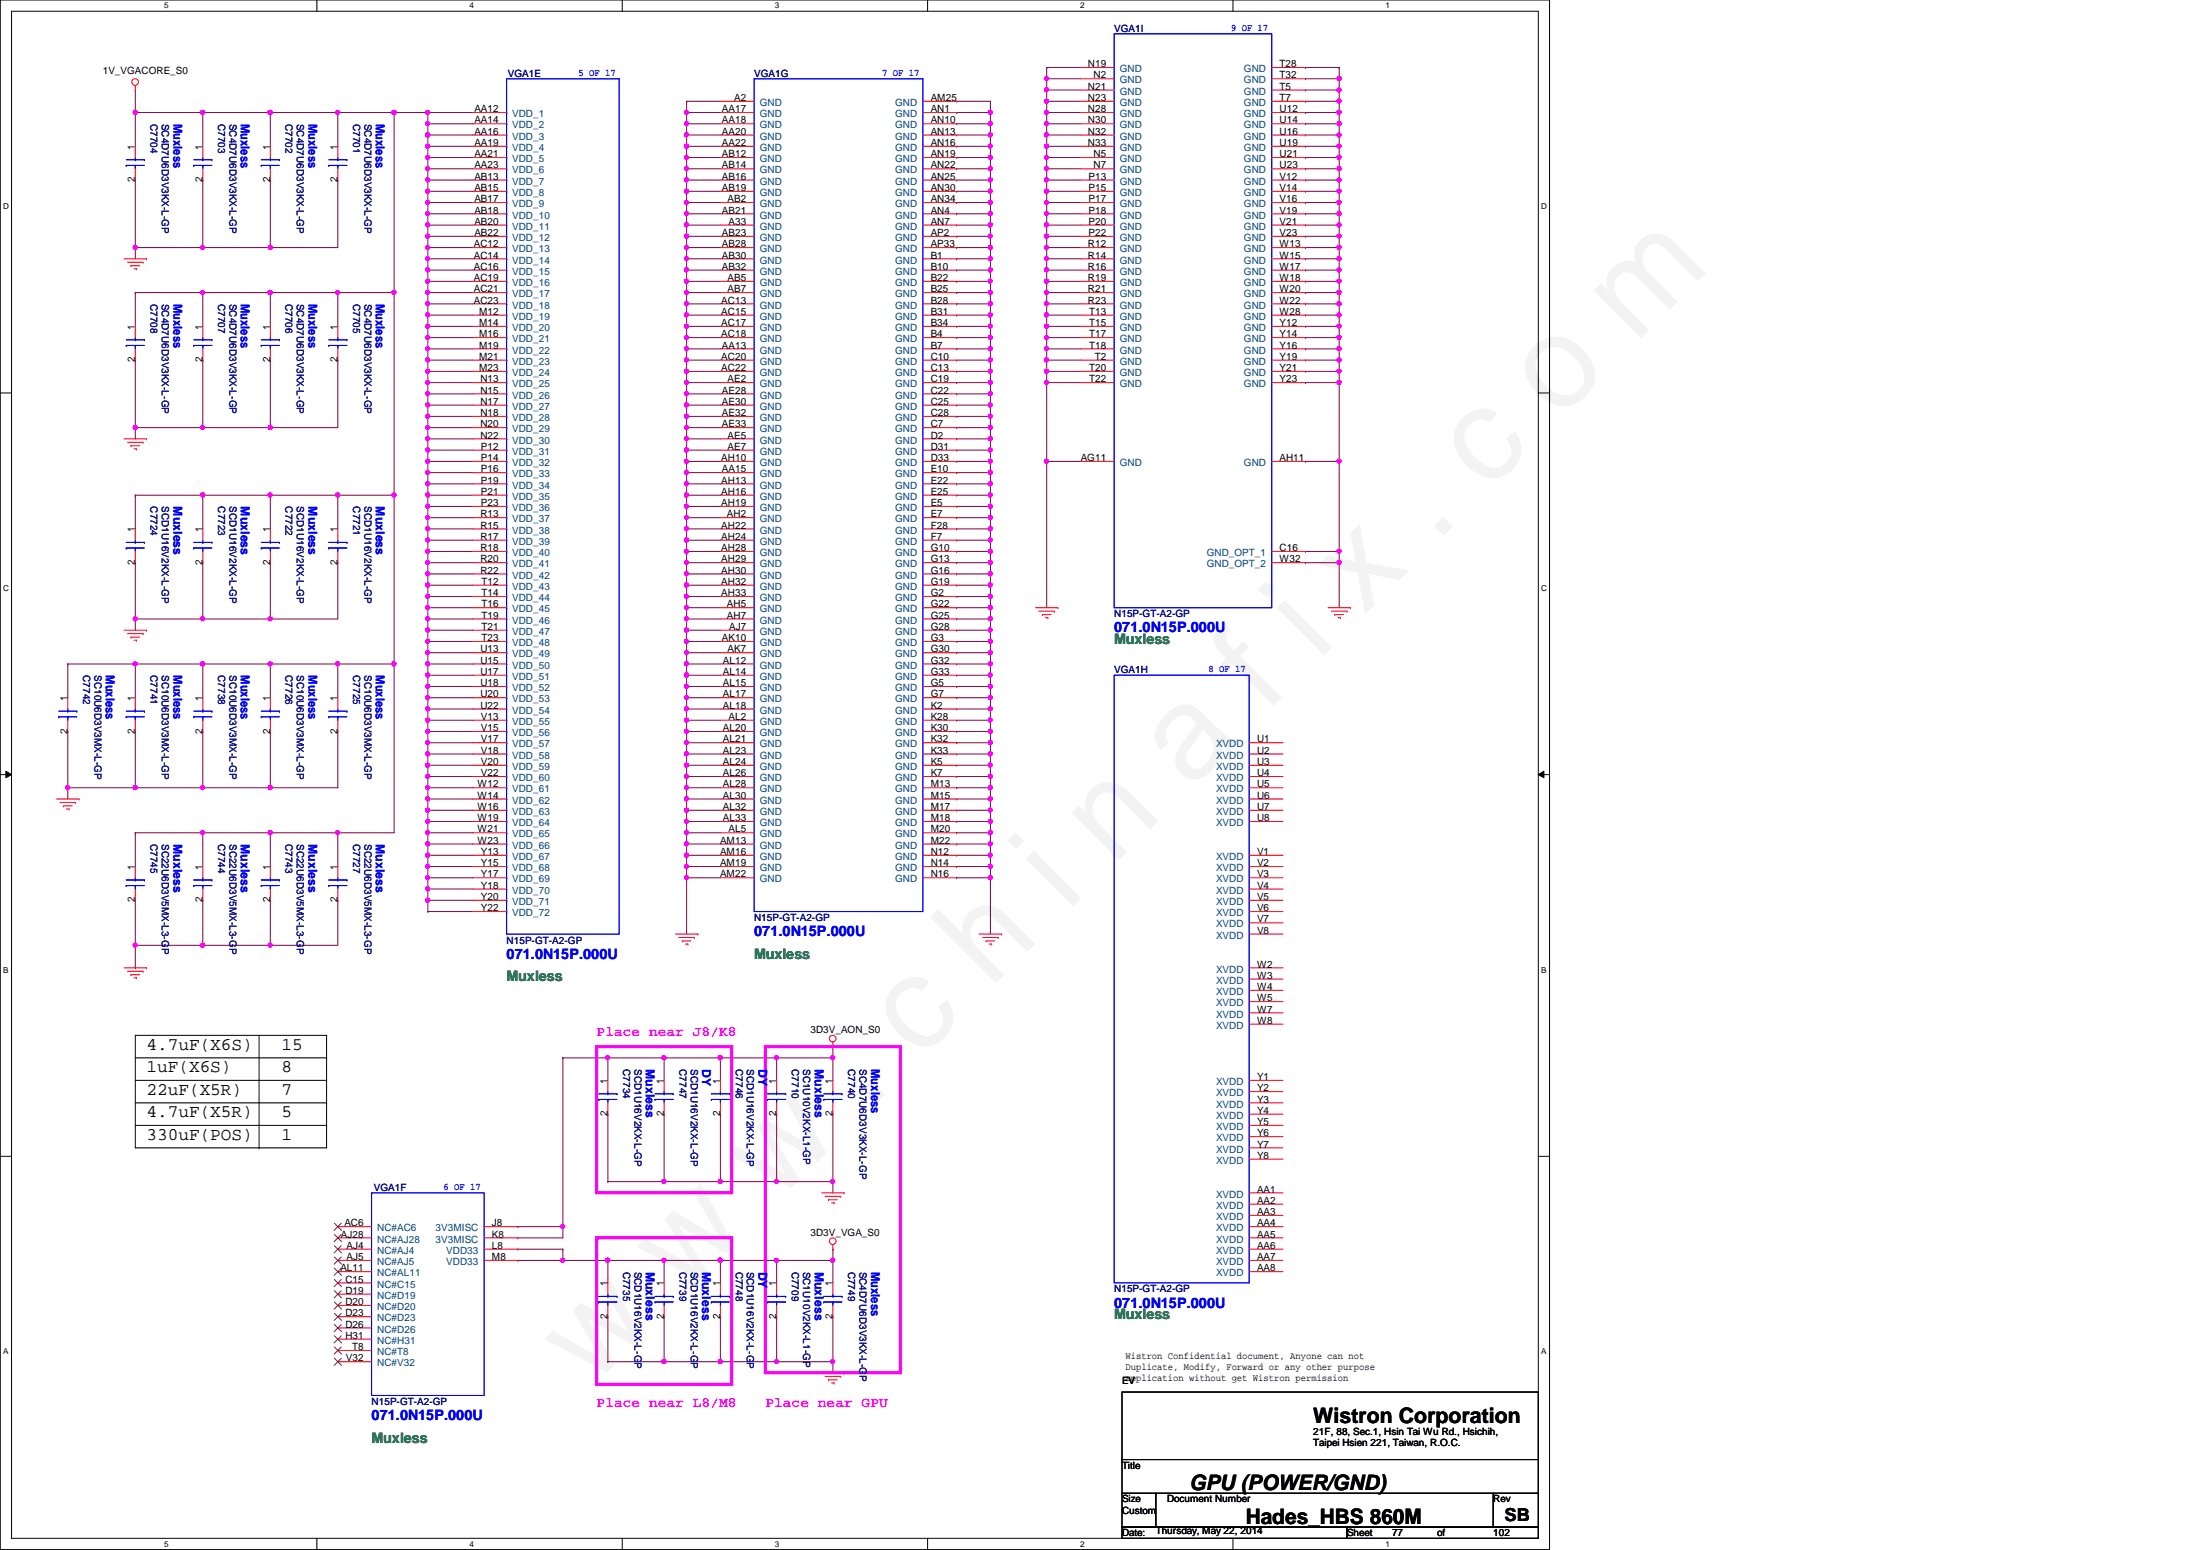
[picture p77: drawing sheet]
<svg xmlns="http://www.w3.org/2000/svg" width="297mm" height="210mm" viewBox="0 0 297 210" stroke-linecap="round" stroke-linejoin="round" font-family="sans-serif">
<defs><g id="words">
<text font-size="17.6" fill="#f0f" x="80.1" y="188" transform="rotate(-45 80.1 188)">w w w . c h i n a f i x . c o m</text>
<g font-size="2.9">
<text x="177.9" y="192.7">Wistron Corporation</text>
<text x="161.1" y="201.8">GPU (POWER/GND)</text>
<text x="168.7" y="206.4">Hades_HBS 860M</text>
</g>
<g font-size="2.4">
<text x="19.9" y="142.2">4.7uF(X6S)</text>
<text x="38.1" y="142.2">15</text>
<text x="19.9" y="145.2">1uF(X6S)</text>
<text x="19.9" y="148.3">22uF(X5R)</text>
<text x="38.1" y="145.2">8</text>
<text x="38.1" y="148.3">7</text>
<text x="19.9" y="151.3">4.7uF(X5R)</text>
<text x="19.9" y="154.3">330uF(POS)</text>
<text x="38.1" y="151.3">5</text>
<text x="38.1" y="154.3">1</text>
<text x="203.8" y="206">SB</text>
</g>
<g font-size="1.9" fill="#008000">
<text x="150.9" y="87.2">Muxless</text>
<text x="102.1" y="129.8">Muxless</text>
<text x="68.6" y="132.9">Muxless</text>
<text x="150.9" y="178.6">Muxless</text>
<text x="50.3" y="195.4">Muxless</text>
</g>
<g font-size="1.9" fill="#00f">
<text x="150.9" y="85.6">071.0N15P.000U</text>
<text x="68.6" y="129.8">071.0N15P.000U</text>
<text x="102.1" y="126.8">071.0N15P.000U</text>
<text x="150.9" y="177.1">071.0N15P.000U</text>
<text x="50.3" y="192.3">071.0N15P.000U</text>
</g>
<g font-size="1.9" fill="#f0f">
<text x="80.8" y="140.3">Place near J8/K8</text>
<text x="80.8" y="190.6">Place near L8/M8</text>
<text x="103.7" y="190.6">Place near GPU</text>
</g>
<g font-size="1.7" fill="#00f">
<text x="23.5" y="16.8" transform="rotate(90 23.5 16.8)">Muxless</text>
<text x="32.6" y="16.8" transform="rotate(90 32.6 16.8)">Muxless</text>
<text x="41.8" y="16.8" transform="rotate(90 41.8 16.8)">Muxless</text>
<text x="50.9" y="16.8" transform="rotate(90 50.9 16.8)">Muxless</text>
<text x="23.5" y="41.1" transform="rotate(90 23.5 41.1)">Muxless</text>
<text x="32.6" y="41.1" transform="rotate(90 32.6 41.1)">Muxless</text>
<text x="41.8" y="41.1" transform="rotate(90 41.8 41.1)">Muxless</text>
<text x="50.9" y="41.1" transform="rotate(90 50.9 41.1)">Muxless</text>
<text x="23.5" y="68.6" transform="rotate(90 23.5 68.6)">Muxless</text>
<text x="32.6" y="68.6" transform="rotate(90 32.6 68.6)">Muxless</text>
<text x="41.8" y="68.6" transform="rotate(90 41.8 68.6)">Muxless</text>
<text x="50.9" y="68.6" transform="rotate(90 50.9 68.6)">Muxless</text>
<text x="14.3" y="91.4" transform="rotate(90 14.3 91.4)">Muxless</text>
<text x="23.5" y="91.4" transform="rotate(90 23.5 91.4)">Muxless</text>
<text x="32.6" y="91.4" transform="rotate(90 32.6 91.4)">Muxless</text>
<text x="41.8" y="91.4" transform="rotate(90 41.8 91.4)">Muxless</text>
<text x="50.9" y="91.4" transform="rotate(90 50.9 91.4)">Muxless</text>
<text x="23.5" y="114.3" transform="rotate(90 23.5 114.3)">Muxless</text>
<text x="32.6" y="114.3" transform="rotate(90 32.6 114.3)">Muxless</text>
<text x="41.8" y="114.3" transform="rotate(90 41.8 114.3)">Muxless</text>
<text x="50.9" y="114.3" transform="rotate(90 50.9 114.3)">Muxless</text>
<text x="87.5" y="144.8" transform="rotate(90 87.5 144.8)">Muxless</text>
<text x="95.1" y="144.8" transform="rotate(90 95.1 144.8)">DY</text>
<text x="102.7" y="144.8" transform="rotate(90 102.7 144.8)">DY</text>
<text x="110.4" y="144.8" transform="rotate(90 110.4 144.8)">Muxless</text>
<text x="118" y="144.8" transform="rotate(90 118 144.8)">Muxless</text>
<text x="87.5" y="172.2" transform="rotate(90 87.5 172.2)">Muxless</text>
<text x="95.1" y="172.2" transform="rotate(90 95.1 172.2)">Muxless</text>
<text x="102.7" y="172.2" transform="rotate(90 102.7 172.2)">DY</text>
<text x="110.4" y="172.2" transform="rotate(90 110.4 172.2)">Muxless</text>
<text x="118" y="172.2" transform="rotate(90 118 172.2)">Muxless</text>
</g>
<g font-size="1.4" fill="#000080">
<text x="150.9" y="4.3">VGA1I</text>
<text x="68.8" y="10.4">VGA1E</text>
<text x="102.1" y="10.4">VGA1G</text>
<text x="20.4" y="16.8" transform="rotate(90 20.4 16.8)">C7704</text>
<text x="21.9" y="16.8" transform="rotate(90 21.9 16.8)">SC4D7U6D3V3KX-L-GP</text>
<text x="29.5" y="16.8" transform="rotate(90 29.5 16.8)">C7703</text>
<text x="31.1" y="16.8" transform="rotate(90 31.1 16.8)">SC4D7U6D3V3KX-L-GP</text>
<text x="38.7" y="16.8" transform="rotate(90 38.7 16.8)">C7702</text>
<text x="40.2" y="16.8" transform="rotate(90 40.2 16.8)">SC4D7U6D3V3KX-L-GP</text>
<text x="47.8" y="16.8" transform="rotate(90 47.8 16.8)">C7701</text>
<text x="49.4" y="16.8" transform="rotate(90 49.4 16.8)">SC4D7U6D3V3KX-L-GP</text>
<text x="20.4" y="41.1" transform="rotate(90 20.4 41.1)">C7708</text>
<text x="21.9" y="41.1" transform="rotate(90 21.9 41.1)">SC4D7U6D3V3KX-L-GP</text>
<text x="29.5" y="41.1" transform="rotate(90 29.5 41.1)">C7707</text>
<text x="31.1" y="41.1" transform="rotate(90 31.1 41.1)">SC4D7U6D3V3KX-L-GP</text>
<text x="38.7" y="41.1" transform="rotate(90 38.7 41.1)">C7706</text>
<text x="40.2" y="41.1" transform="rotate(90 40.2 41.1)">SC4D7U6D3V3KX-L-GP</text>
<text x="47.8" y="41.1" transform="rotate(90 47.8 41.1)">C7705</text>
<text x="49.4" y="41.1" transform="rotate(90 49.4 41.1)">SC4D7U6D3V3KX-L-GP</text>
<text x="20.4" y="68.6" transform="rotate(90 20.4 68.6)">C7724</text>
<text x="21.9" y="68.6" transform="rotate(90 21.9 68.6)">SCD1U16V2KX-L-GP</text>
<text x="29.5" y="68.6" transform="rotate(90 29.5 68.6)">C7723</text>
<text x="31.1" y="68.6" transform="rotate(90 31.1 68.6)">SCD1U16V2KX-L-GP</text>
<text x="38.7" y="68.6" transform="rotate(90 38.7 68.6)">C7722</text>
<text x="40.2" y="68.6" transform="rotate(90 40.2 68.6)">SCD1U16V2KX-L-GP</text>
<text x="47.8" y="68.6" transform="rotate(90 47.8 68.6)">C7721</text>
<text x="49.4" y="68.6" transform="rotate(90 49.4 68.6)">SCD1U16V2KX-L-GP</text>
<text x="150.9" y="83.5">N15P-GT-A2-GP</text>
<text x="11.3" y="91.4" transform="rotate(90 11.3 91.4)">C7742</text>
<text x="12.8" y="91.4" transform="rotate(90 12.8 91.4)">SC10U6D3V3MX-L-GP</text>
<text x="20.4" y="91.4" transform="rotate(90 20.4 91.4)">C7741</text>
<text x="21.9" y="91.4" transform="rotate(90 21.9 91.4)">SC10U6D3V3MX-L-GP</text>
<text x="29.5" y="91.4" transform="rotate(90 29.5 91.4)">C7738</text>
<text x="31.1" y="91.4" transform="rotate(90 31.1 91.4)">SC10U6D3V3MX-L-GP</text>
<text x="38.7" y="91.4" transform="rotate(90 38.7 91.4)">C7726</text>
<text x="40.2" y="91.4" transform="rotate(90 40.2 91.4)">SC10U6D3V3MX-L-GP</text>
<text x="47.8" y="91.4" transform="rotate(90 47.8 91.4)">C7725</text>
<text x="49.4" y="91.4" transform="rotate(90 49.4 91.4)">SC10U6D3V3MX-L-GP</text>
<text x="150.9" y="91.1">VGA1H</text>
<text x="20.4" y="114.3" transform="rotate(90 20.4 114.3)">C7745</text>
<text x="21.9" y="114.3" transform="rotate(90 21.9 114.3)">SC22U6D3V5MX-L3-GP</text>
<text x="29.5" y="114.3" transform="rotate(90 29.5 114.3)">C7744</text>
<text x="31.1" y="114.3" transform="rotate(90 31.1 114.3)">SC22U6D3V5MX-L3-GP</text>
<text x="38.7" y="114.3" transform="rotate(90 38.7 114.3)">C7743</text>
<text x="40.2" y="114.3" transform="rotate(90 40.2 114.3)">SC22U6D3V5MX-L3-GP</text>
<text x="47.8" y="114.3" transform="rotate(90 47.8 114.3)">C7727</text>
<text x="49.4" y="114.3" transform="rotate(90 49.4 114.3)">SC22U6D3V5MX-L3-GP</text>
<text x="102.1" y="124.7">N15P-GT-A2-GP</text>
<text x="68.6" y="127.9">N15P-GT-A2-GP</text>
<text x="84.4" y="144.8" transform="rotate(90 84.4 144.8)">C7734</text>
<text x="85.9" y="144.8" transform="rotate(90 85.9 144.8)">SCD1U16V2KX-L-GP</text>
<text x="92" y="144.8" transform="rotate(90 92 144.8)">C7747</text>
<text x="93.6" y="144.8" transform="rotate(90 93.6 144.8)">SCD1U16V2KX-L-GP</text>
<text x="99.6" y="144.8" transform="rotate(90 99.6 144.8)">C7746</text>
<text x="101.2" y="144.8" transform="rotate(90 101.2 144.8)">SCD1U16V2KX-L-GP</text>
<text x="107.3" y="144.8" transform="rotate(90 107.3 144.8)">C7710</text>
<text x="108.8" y="144.8" transform="rotate(90 108.8 144.8)">SC1U10V2KX-L1-GP</text>
<text x="114.9" y="144.8" transform="rotate(90 114.9 144.8)">C7740</text>
<text x="116.4" y="144.8" transform="rotate(90 116.4 144.8)">SC4D7U6D3V3KX-L-GP</text>
<text x="50.6" y="161.2">VGA1F</text>
<text x="84.4" y="172.2" transform="rotate(90 84.4 172.2)">C7735</text>
<text x="85.9" y="172.2" transform="rotate(90 85.9 172.2)">SCD1U16V2KX-L-GP</text>
<text x="92" y="172.2" transform="rotate(90 92 172.2)">C7739</text>
<text x="93.6" y="172.2" transform="rotate(90 93.6 172.2)">SCD1U16V2KX-L-GP</text>
<text x="99.6" y="172.2" transform="rotate(90 99.6 172.2)">C7748</text>
<text x="101.2" y="172.2" transform="rotate(90 101.2 172.2)">SCD1U16V2KX-L-GP</text>
<text x="107.3" y="172.2" transform="rotate(90 107.3 172.2)">C7709</text>
<text x="108.8" y="172.2" transform="rotate(90 108.8 172.2)">SC1U10V2KX-L1-GP</text>
<text x="114.9" y="172.2" transform="rotate(90 114.9 172.2)">C7749</text>
<text x="116.4" y="172.2" transform="rotate(90 116.4 172.2)">SC4D7U6D3V3KX-L-GP</text>
<text x="150.9" y="175">N15P-GT-A2-GP</text>
<text x="50.3" y="190.2">N15P-GT-A2-GP</text>
</g>
<g font-size="1.4" fill="#00f">
<text x="166.7" y="4.2">9 OF 17</text>
<text x="78.4" y="10.3">5 OF 17</text>
<text x="119.5" y="10.3">7 OF 17</text>
<text x="163.7" y="91.1">8 OF 17</text>
<text x="60.1" y="161.2">6 OF 17</text>
</g>
<g font-size="1.4">
<text x="13.9" y="10.1">1V_VGACORE_S0</text>
<text x="147.4" y="9.1">N19</text>
<text x="148.1" y="10.6">N2</text>
<text x="173.3" y="10.6">T32</text>
<text x="173.3" y="9.1">T28</text>
<text x="64.3" y="16.7">AA14</text>
<text x="64.3" y="15.2">AA12</text>
<text x="97.8" y="16.7">AA18</text>
<text x="97.8" y="15.2">AA17</text>
<text x="99.4" y="13.7">A2</text>
<text x="126.1" y="16.7">AN10</text>
<text x="126.1" y="15.2">AN1</text>
<text x="126.1" y="13.7">AM25</text>
<text x="147.4" y="16.7">N30</text>
<text x="147.4" y="15.2">N28</text>
<text x="147.4" y="13.7">N23</text>
<text x="147.4" y="12.1">N21</text>
<text x="173.3" y="16.7">U14</text>
<text x="173.3" y="15.2">U12</text>
<text x="173.3" y="13.7">T7</text>
<text x="173.3" y="12.1">T5</text>
<text x="18.3" y="20.3" transform="rotate(-90 18.3 20.3)">1</text>
<text x="27.4" y="20.3" transform="rotate(-90 27.4 20.3)">1</text>
<text x="36.6" y="20.3" transform="rotate(-90 36.6 20.3)">1</text>
<text x="45.7" y="20.3" transform="rotate(-90 45.7 20.3)">1</text>
<text x="64.3" y="22.8">AA23</text>
<text x="64.3" y="21.3">AA21</text>
<text x="64.3" y="19.8">AA19</text>
<text x="64.3" y="18.2">AA16</text>
<text x="97.8" y="22.8">AB14</text>
<text x="97.8" y="21.3">AB12</text>
<text x="97.8" y="19.8">AA22</text>
<text x="97.8" y="18.2">AA20</text>
<text x="126.1" y="22.8">AN22</text>
<text x="126.1" y="21.3">AN19</text>
<text x="126.1" y="19.8">AN16</text>
<text x="126.1" y="18.2">AN13</text>
<text x="147.4" y="19.8">N33</text>
<text x="147.4" y="18.2">N32</text>
<text x="148.1" y="22.8">N7</text>
<text x="148.1" y="21.3">N5</text>
<text x="173.3" y="22.8">U23</text>
<text x="173.3" y="21.3">U21</text>
<text x="173.3" y="19.8">U19</text>
<text x="173.3" y="18.2">U16</text>
<text x="18.3" y="24.7" transform="rotate(-90 18.3 24.7)">2</text>
<text x="27.4" y="24.7" transform="rotate(-90 27.4 24.7)">2</text>
<text x="36.6" y="24.7" transform="rotate(-90 36.6 24.7)">2</text>
<text x="45.7" y="24.7" transform="rotate(-90 45.7 24.7)">2</text>
<text x="64.3" y="28.9">AB18</text>
<text x="64.3" y="27.4">AB17</text>
<text x="64.3" y="25.9">AB15</text>
<text x="64.3" y="24.3">AB13</text>
<text x="97.8" y="28.9">AB21</text>
<text x="97.8" y="25.9">AB19</text>
<text x="97.8" y="24.3">AB16</text>
<text x="98.5" y="27.4">AB2</text>
<text x="126.1" y="28.9">AN4</text>
<text x="126.1" y="27.4">AN34</text>
<text x="126.1" y="25.9">AN30</text>
<text x="126.1" y="24.3">AN25</text>
<text x="147.4" y="28.9">P18</text>
<text x="147.4" y="27.4">P17</text>
<text x="147.4" y="25.9">P15</text>
<text x="147.4" y="24.3">P13</text>
<text x="173.3" y="28.9">V19</text>
<text x="173.3" y="27.4">V16</text>
<text x="173.3" y="25.9">V14</text>
<text x="173.3" y="24.3">V12</text>
<text x="64.2" y="35">AC14</text>
<text x="64.2" y="33.5">AC12</text>
<text x="64.3" y="32">AB22</text>
<text x="64.3" y="30.4">AB20</text>
<text x="97.8" y="35">AB30</text>
<text x="97.8" y="33.5">AB28</text>
<text x="97.8" y="32">AB23</text>
<text x="98.7" y="30.4">A33</text>
<text x="126.1" y="35">B1</text>
<text x="126.1" y="33.5">AP33</text>
<text x="126.1" y="32">AP2</text>
<text x="126.1" y="30.4">AN7</text>
<text x="147.4" y="35">R14</text>
<text x="147.4" y="33.5">R12</text>
<text x="147.4" y="32">P22</text>
<text x="147.4" y="30.4">P20</text>
<text x="173.3" y="35">W15</text>
<text x="173.3" y="33.5">W13</text>
<text x="173.3" y="32">V23</text>
<text x="173.3" y="30.4">V21</text>
<text x="64.2" y="41.1">AC23</text>
<text x="64.2" y="39.6">AC21</text>
<text x="64.2" y="38.1">AC19</text>
<text x="64.2" y="36.5">AC16</text>
<text x="97.7" y="41.1">AC13</text>
<text x="97.8" y="36.5">AB32</text>
<text x="98.5" y="39.6">AB7</text>
<text x="98.5" y="38.1">AB5</text>
<text x="126.1" y="41.1">B28</text>
<text x="126.1" y="39.6">B25</text>
<text x="126.1" y="38.1">B22</text>
<text x="126.1" y="36.5">B10</text>
<text x="147.4" y="41.1">R23</text>
<text x="147.4" y="39.6">R21</text>
<text x="147.4" y="38.1">R19</text>
<text x="147.4" y="36.5">R16</text>
<text x="173.3" y="41.1">W22</text>
<text x="173.3" y="39.6">W20</text>
<text x="173.3" y="38.1">W18</text>
<text x="173.3" y="36.5">W17</text>
<text x="18.3" y="44.7" transform="rotate(-90 18.3 44.7)">1</text>
<text x="27.4" y="44.7" transform="rotate(-90 27.4 44.7)">1</text>
<text x="36.6" y="44.7" transform="rotate(-90 36.6 44.7)">1</text>
<text x="45.7" y="44.7" transform="rotate(-90 45.7 44.7)">1</text>
<text x="64.9" y="47.2">M19</text>
<text x="64.9" y="45.7">M16</text>
<text x="64.9" y="44.2">M14</text>
<text x="64.9" y="42.6">M12</text>
<text x="97.7" y="45.7">AC18</text>
<text x="97.7" y="44.2">AC17</text>
<text x="97.7" y="42.6">AC15</text>
<text x="97.8" y="47.2">AA13</text>
<text x="126.1" y="47.2">B7</text>
<text x="126.1" y="45.7">B4</text>
<text x="126.1" y="44.2">B34</text>
<text x="126.1" y="42.6">B31</text>
<text x="147.5" y="47.2">T18</text>
<text x="147.5" y="45.7">T17</text>
<text x="147.5" y="44.2">T15</text>
<text x="147.5" y="42.6">T13</text>
<text x="173.3" y="47.2">Y16</text>
<text x="173.3" y="45.7">Y14</text>
<text x="173.3" y="44.2">Y12</text>
<text x="173.3" y="42.6">W28</text>
<text x="18.3" y="49.1" transform="rotate(-90 18.3 49.1)">2</text>
<text x="27.4" y="49.1" transform="rotate(-90 27.4 49.1)">2</text>
<text x="36.6" y="49.1" transform="rotate(-90 36.6 49.1)">2</text>
<text x="45.7" y="49.1" transform="rotate(-90 45.7 49.1)">2</text>
<text x="64.9" y="50.2">M23</text>
<text x="64.9" y="48.7">M21</text>
<text x="65.1" y="53.3">N15</text>
<text x="65.1" y="51.8">N13</text>
<text x="97.7" y="50.2">AC22</text>
<text x="97.7" y="48.7">AC20</text>
<text x="97.8" y="53.3">AE28</text>
<text x="98.5" y="51.8">AE2</text>
<text x="126.1" y="53.3">C22</text>
<text x="126.1" y="51.8">C19</text>
<text x="126.1" y="50.2">C13</text>
<text x="126.1" y="48.7">C10</text>
<text x="147.5" y="51.8">T22</text>
<text x="147.5" y="50.2">T20</text>
<text x="148.3" y="48.7">T2</text>
<text x="173.3" y="51.8">Y23</text>
<text x="173.3" y="50.2">Y21</text>
<text x="173.3" y="48.7">Y19</text>
<text x="65.1" y="59.4">N22</text>
<text x="65.1" y="57.9">N20</text>
<text x="65.1" y="56.3">N18</text>
<text x="65.1" y="54.8">N17</text>
<text x="97.8" y="57.9">AE33</text>
<text x="97.8" y="56.3">AE32</text>
<text x="97.8" y="54.8">AE30</text>
<text x="98.5" y="59.4">AE5</text>
<text x="126.1" y="59.4">D2</text>
<text x="126.1" y="57.9">C7</text>
<text x="126.1" y="56.3">C28</text>
<text x="126.1" y="54.8">C25</text>
<text x="65.1" y="65.5">P19</text>
<text x="65.1" y="64">P16</text>
<text x="65.1" y="62.4">P14</text>
<text x="65.1" y="60.9">P12</text>
<text x="97.7" y="65.5">AH13</text>
<text x="97.7" y="62.4">AH10</text>
<text x="97.8" y="64">AA15</text>
<text x="98.5" y="60.9">AE7</text>
<text x="126.1" y="65.5">E22</text>
<text x="126.1" y="64">E10</text>
<text x="126.1" y="62.4">D33</text>
<text x="126.1" y="60.9">D31</text>
<text x="146.4" y="62.4">AG11</text>
<text x="173.3" y="62.4">AH11</text>
<text x="65.1" y="71.6">R15</text>
<text x="65.1" y="70.1">R13</text>
<text x="65.1" y="68.5">P23</text>
<text x="65.1" y="67">P21</text>
<text x="97.7" y="71.6">AH22</text>
<text x="97.7" y="68.5">AH19</text>
<text x="97.7" y="67">AH16</text>
<text x="98.5" y="70.1">AH2</text>
<text x="126.1" y="71.6">F28</text>
<text x="126.1" y="70.1">E7</text>
<text x="126.1" y="68.5">E5</text>
<text x="126.1" y="67">E25</text>
<text x="18.3" y="76.5" transform="rotate(-90 18.3 76.5)">2</text>
<text x="18.3" y="72.1" transform="rotate(-90 18.3 72.1)">1</text>
<text x="27.4" y="76.5" transform="rotate(-90 27.4 76.5)">2</text>
<text x="27.4" y="72.1" transform="rotate(-90 27.4 72.1)">1</text>
<text x="36.6" y="76.5" transform="rotate(-90 36.6 76.5)">2</text>
<text x="36.6" y="72.1" transform="rotate(-90 36.6 72.1)">1</text>
<text x="45.7" y="76.5" transform="rotate(-90 45.7 76.5)">2</text>
<text x="45.7" y="72.1" transform="rotate(-90 45.7 72.1)">1</text>
<text x="65.1" y="77.7">R22</text>
<text x="65.1" y="76.2">R20</text>
<text x="65.1" y="74.6">R18</text>
<text x="65.1" y="73.1">R17</text>
<text x="97.7" y="77.7">AH30</text>
<text x="97.7" y="76.2">AH29</text>
<text x="97.7" y="74.6">AH28</text>
<text x="97.7" y="73.1">AH24</text>
<text x="126.1" y="77.7">G16</text>
<text x="126.1" y="76.2">G13</text>
<text x="126.1" y="74.6">G10</text>
<text x="126.1" y="73.1">F7</text>
<text x="173.3" y="76.2">W32</text>
<text x="173.3" y="74.6">C16</text>
<text x="65.2" y="83.8">T19</text>
<text x="65.2" y="82.3">T16</text>
<text x="65.2" y="80.7">T14</text>
<text x="65.2" y="79.2">T12</text>
<text x="97.7" y="80.7">AH33</text>
<text x="97.7" y="79.2">AH32</text>
<text x="98.5" y="83.8">AH7</text>
<text x="98.5" y="82.3">AH5</text>
<text x="126.1" y="83.8">G25</text>
<text x="126.1" y="82.3">G22</text>
<text x="126.1" y="80.7">G2</text>
<text x="126.1" y="79.2">G19</text>
<text x="65.1" y="89.9">U15</text>
<text x="65.1" y="88.3">U13</text>
<text x="65.2" y="86.8">T23</text>
<text x="65.2" y="85.3">T21</text>
<text x="97.8" y="86.8">AK10</text>
<text x="97.9" y="89.9">AL12</text>
<text x="98.5" y="88.3">AK7</text>
<text x="98.8" y="85.3">AJ7</text>
<text x="126.1" y="89.9">G32</text>
<text x="126.1" y="88.3">G30</text>
<text x="126.1" y="86.8">G3</text>
<text x="126.1" y="85.3">G28</text>
<text x="9.1" y="95" transform="rotate(-90 9.1 95)">1</text>
<text x="18.3" y="95" transform="rotate(-90 18.3 95)">1</text>
<text x="27.4" y="95" transform="rotate(-90 27.4 95)">1</text>
<text x="36.6" y="95" transform="rotate(-90 36.6 95)">1</text>
<text x="45.7" y="95" transform="rotate(-90 45.7 95)">1</text>
<text x="65.1" y="96">U22</text>
<text x="65.1" y="94.4">U20</text>
<text x="65.1" y="92.9">U18</text>
<text x="65.1" y="91.4">U17</text>
<text x="97.9" y="96">AL18</text>
<text x="97.9" y="94.4">AL17</text>
<text x="97.9" y="92.9">AL15</text>
<text x="97.9" y="91.4">AL14</text>
<text x="126.1" y="96">K2</text>
<text x="126.1" y="94.4">G7</text>
<text x="126.1" y="92.9">G5</text>
<text x="126.1" y="91.4">G33</text>
<text x="9.1" y="99.4" transform="rotate(-90 9.1 99.4)">2</text>
<text x="18.3" y="99.4" transform="rotate(-90 18.3 99.4)">2</text>
<text x="27.4" y="99.4" transform="rotate(-90 27.4 99.4)">2</text>
<text x="36.6" y="99.4" transform="rotate(-90 36.6 99.4)">2</text>
<text x="45.7" y="99.4" transform="rotate(-90 45.7 99.4)">2</text>
<text x="65.1" y="100.5">V17</text>
<text x="65.1" y="99">V15</text>
<text x="65.1" y="97.5">V13</text>
<text x="97.9" y="100.5">AL21</text>
<text x="97.9" y="99">AL20</text>
<text x="98.7" y="97.5">AL2</text>
<text x="126.1" y="100.5">K32</text>
<text x="126.1" y="99">K30</text>
<text x="126.1" y="97.5">K28</text>
<text x="170.3" y="100.5">U1</text>
<text x="64.7" y="106.6">W12</text>
<text x="65.1" y="105.1">V22</text>
<text x="65.1" y="103.6">V20</text>
<text x="65.1" y="102.1">V18</text>
<text x="97.9" y="106.6">AL28</text>
<text x="97.9" y="105.1">AL26</text>
<text x="97.9" y="103.6">AL24</text>
<text x="97.9" y="102.1">AL23</text>
<text x="126.1" y="106.6">M13</text>
<text x="126.1" y="105.1">K7</text>
<text x="126.1" y="103.6">K5</text>
<text x="126.1" y="102.1">K33</text>
<text x="170.3" y="106.6">U5</text>
<text x="170.3" y="105.1">U4</text>
<text x="170.3" y="103.6">U3</text>
<text x="170.3" y="102.1">U2</text>
<text x="64.7" y="112.7">W21</text>
<text x="64.7" y="111.2">W19</text>
<text x="64.7" y="109.7">W16</text>
<text x="64.7" y="108.2">W14</text>
<text x="97.9" y="111.2">AL33</text>
<text x="97.9" y="109.7">AL32</text>
<text x="97.9" y="108.2">AL30</text>
<text x="98.7" y="112.7">AL5</text>
<text x="126.1" y="112.7">M20</text>
<text x="126.1" y="111.2">M18</text>
<text x="126.1" y="109.7">M17</text>
<text x="126.1" y="108.2">M15</text>
<text x="170.3" y="111.2">U8</text>
<text x="170.3" y="109.7">U7</text>
<text x="170.3" y="108.2">U6</text>
<text x="18.3" y="117.8" transform="rotate(-90 18.3 117.8)">1</text>
<text x="27.4" y="117.8" transform="rotate(-90 27.4 117.8)">1</text>
<text x="36.6" y="117.8" transform="rotate(-90 36.6 117.8)">1</text>
<text x="45.7" y="117.8" transform="rotate(-90 45.7 117.8)">1</text>
<text x="64.7" y="114.3">W23</text>
<text x="65.1" y="118.8">Y17</text>
<text x="65.1" y="117.3">Y15</text>
<text x="65.1" y="115.8">Y13</text>
<text x="97.5" y="118.8">AM22</text>
<text x="97.5" y="117.3">AM19</text>
<text x="97.5" y="115.8">AM16</text>
<text x="97.5" y="114.3">AM13</text>
<text x="126.1" y="118.8">N16</text>
<text x="126.1" y="117.3">N14</text>
<text x="126.1" y="115.8">N12</text>
<text x="126.1" y="114.3">M22</text>
<text x="170.3" y="118.8">V3</text>
<text x="170.3" y="117.3">V2</text>
<text x="170.3" y="115.8">V1</text>
<text x="18.3" y="122.2" transform="rotate(-90 18.3 122.2)">2</text>
<text x="27.4" y="122.2" transform="rotate(-90 27.4 122.2)">2</text>
<text x="36.6" y="122.2" transform="rotate(-90 36.6 122.2)">2</text>
<text x="45.7" y="122.2" transform="rotate(-90 45.7 122.2)">2</text>
<text x="65.1" y="123.4">Y22</text>
<text x="65.1" y="121.9">Y20</text>
<text x="65.1" y="120.4">Y18</text>
<text x="170.3" y="124.9">V7</text>
<text x="170.3" y="123.4">V6</text>
<text x="170.3" y="121.9">V5</text>
<text x="170.3" y="120.4">V4</text>
<text x="170.3" y="131">W2</text>
<text x="170.3" y="126.4">V8</text>
<text x="170.3" y="137.1">W7</text>
<text x="170.3" y="135.6">W5</text>
<text x="170.3" y="134.1">W4</text>
<text x="170.3" y="132.5">W3</text>
<text x="109.8" y="139.9">3D3V_AON_S0</text>
<text x="170.3" y="138.6">W8</text>
<text x="82.3" y="146.8" transform="rotate(-90 82.3 146.8)">1</text>
<text x="89.9" y="146.8" transform="rotate(-90 89.9 146.8)">1</text>
<text x="97.5" y="146.8" transform="rotate(-90 97.5 146.8)">1</text>
<text x="105.2" y="146.8" transform="rotate(-90 105.2 146.8)">1</text>
<text x="112.8" y="146.8" transform="rotate(-90 112.8 146.8)">1</text>
<text x="170.3" y="149.3">Y3</text>
<text x="170.3" y="147.8">Y2</text>
<text x="170.3" y="146.3">Y1</text>
<text x="82.3" y="151.2" transform="rotate(-90 82.3 151.2)">2</text>
<text x="89.9" y="151.2" transform="rotate(-90 89.9 151.2)">2</text>
<text x="97.5" y="151.2" transform="rotate(-90 97.5 151.2)">2</text>
<text x="105.2" y="151.2" transform="rotate(-90 105.2 151.2)">2</text>
<text x="112.8" y="151.2" transform="rotate(-90 112.8 151.2)">2</text>
<text x="170.3" y="155.4">Y7</text>
<text x="170.3" y="153.9">Y6</text>
<text x="170.3" y="152.4">Y5</text>
<text x="170.3" y="150.8">Y4</text>
<text x="170.3" y="161.5">AA1</text>
<text x="170.3" y="156.9">Y8</text>
<text x="46.2" y="167.6">AJ28</text>
<text x="46.6" y="166.1">AC6</text>
<text x="66.6" y="167.6">K8</text>
<text x="66.6" y="166.1">J8</text>
<text x="109.8" y="167.3">3D3V_VGA_S0</text>
<text x="170.3" y="167.6">AA5</text>
<text x="170.3" y="166.1">AA4</text>
<text x="170.3" y="164.5">AA3</text>
<text x="170.3" y="163">AA2</text>
<text x="46.1" y="172.2">AL11</text>
<text x="46.8" y="173.7">C15</text>
<text x="46.9" y="170.6">AJ5</text>
<text x="46.9" y="169.1">AJ4</text>
<text x="66.6" y="170.6">M8</text>
<text x="66.6" y="169.1">L8</text>
<text x="170.3" y="172.2">AA8</text>
<text x="170.3" y="170.6">AA7</text>
<text x="170.3" y="169.1">AA6</text>
<text x="46.8" y="179.8">D26</text>
<text x="46.8" y="178.3">D23</text>
<text x="46.8" y="176.7">D20</text>
<text x="46.8" y="175.2">D19</text>
<text x="82.3" y="178.6" transform="rotate(-90 82.3 178.6)">2</text>
<text x="82.3" y="174.2" transform="rotate(-90 82.3 174.2)">1</text>
<text x="89.9" y="178.6" transform="rotate(-90 89.9 178.6)">2</text>
<text x="89.9" y="174.2" transform="rotate(-90 89.9 174.2)">1</text>
<text x="97.5" y="178.6" transform="rotate(-90 97.5 178.6)">2</text>
<text x="97.5" y="174.2" transform="rotate(-90 97.5 174.2)">1</text>
<text x="105.2" y="178.6" transform="rotate(-90 105.2 178.6)">2</text>
<text x="105.2" y="174.2" transform="rotate(-90 105.2 174.2)">1</text>
<text x="112.8" y="178.6" transform="rotate(-90 112.8 178.6)">2</text>
<text x="112.8" y="174.2" transform="rotate(-90 112.8 174.2)">1</text>
<text x="46.8" y="181.3">H31</text>
<text x="46.9" y="184.4">V32</text>
<text x="47.7" y="182.8">T8</text>
<text x="152.4" y="184">Wistron Confidential document, Anyone can not</text>
<text x="152.4" y="185.5">Duplicate, Modify, Forward or any other purpose</text>
<text x="152" y="187.5">EV</text>
<text x="152.4" y="187.1">application without get Wistron permission</text>
<text x="177.9" y="194.3">21F, 88, Sec.1, Hsin Tai Wu Rd., Hsichih,</text>
<text x="177.9" y="195.9">Taipei Hsien 221, Taiwan, R.O.C.</text>
<text x="152" y="198.9">Title</text>
<text x="152" y="203.5">Size</text>
<text x="158.1" y="203.5">Document Number</text>
<text x="202.3" y="203.5">Rev</text>
<text x="152" y="208">Date:</text>
<text x="152" y="205">Custom</text>
<text x="156.5" y="207.7">Thursday, May 22, 2014</text>
<text x="182.5" y="208">Sheet</text>
<text x="188.5" y="208">77</text>
<text x="194.6" y="208">of</text>
<text x="202.3" y="208">102</text>
</g>
<g font-size="1.4" fill="#004080">
<text x="151.7" y="11.3">GND</text>
<text x="151.7" y="9.8">GND</text>
<text x="168.5" y="11.3">GND</text>
<text x="168.5" y="9.8">GND</text>
<text x="69.4" y="17.4">VDD_2</text>
<text x="69.4" y="15.9">VDD_1</text>
<text x="102.9" y="17.4">GND</text>
<text x="102.9" y="15.9">GND</text>
<text x="102.9" y="14.4">GND</text>
<text x="121.2" y="17.4">GND</text>
<text x="121.2" y="15.9">GND</text>
<text x="121.2" y="14.4">GND</text>
<text x="151.7" y="17.4">GND</text>
<text x="151.7" y="15.9">GND</text>
<text x="151.7" y="14.4">GND</text>
<text x="151.7" y="12.8">GND</text>
<text x="168.5" y="17.4">GND</text>
<text x="168.5" y="15.9">GND</text>
<text x="168.5" y="14.4">GND</text>
<text x="168.5" y="12.8">GND</text>
<text x="69.4" y="23.5">VDD_6</text>
<text x="69.4" y="22">VDD_5</text>
<text x="69.4" y="20.4">VDD_4</text>
<text x="69.4" y="18.9">VDD_3</text>
<text x="102.9" y="23.5">GND</text>
<text x="102.9" y="22">GND</text>
<text x="102.9" y="20.4">GND</text>
<text x="102.9" y="18.9">GND</text>
<text x="121.2" y="23.5">GND</text>
<text x="121.2" y="22">GND</text>
<text x="121.2" y="20.4">GND</text>
<text x="121.2" y="18.9">GND</text>
<text x="151.7" y="23.5">GND</text>
<text x="151.7" y="22">GND</text>
<text x="151.7" y="20.4">GND</text>
<text x="151.7" y="18.9">GND</text>
<text x="168.5" y="23.5">GND</text>
<text x="168.5" y="22">GND</text>
<text x="168.5" y="20.4">GND</text>
<text x="168.5" y="18.9">GND</text>
<text x="69.4" y="29.6">VDD_10</text>
<text x="69.4" y="28.1">VDD_9</text>
<text x="69.4" y="26.5">VDD_8</text>
<text x="69.4" y="25">VDD_7</text>
<text x="102.9" y="29.6">GND</text>
<text x="102.9" y="28.1">GND</text>
<text x="102.9" y="26.5">GND</text>
<text x="102.9" y="25">GND</text>
<text x="121.2" y="29.6">GND</text>
<text x="121.2" y="28.1">GND</text>
<text x="121.2" y="26.5">GND</text>
<text x="121.2" y="25">GND</text>
<text x="151.7" y="29.6">GND</text>
<text x="151.7" y="28.1">GND</text>
<text x="151.7" y="26.5">GND</text>
<text x="151.7" y="25">GND</text>
<text x="168.5" y="29.6">GND</text>
<text x="168.5" y="28.1">GND</text>
<text x="168.5" y="26.5">GND</text>
<text x="168.5" y="25">GND</text>
<text x="69.4" y="35.7">VDD_14</text>
<text x="69.4" y="34.2">VDD_13</text>
<text x="69.4" y="32.6">VDD_12</text>
<text x="69.4" y="31.1">VDD_11</text>
<text x="102.9" y="35.7">GND</text>
<text x="102.9" y="34.2">GND</text>
<text x="102.9" y="32.6">GND</text>
<text x="102.9" y="31.1">GND</text>
<text x="121.2" y="35.7">GND</text>
<text x="121.2" y="34.2">GND</text>
<text x="121.2" y="32.6">GND</text>
<text x="121.2" y="31.1">GND</text>
<text x="151.7" y="35.7">GND</text>
<text x="151.7" y="34.2">GND</text>
<text x="151.7" y="32.6">GND</text>
<text x="151.7" y="31.1">GND</text>
<text x="168.5" y="35.7">GND</text>
<text x="168.5" y="34.2">GND</text>
<text x="168.5" y="32.6">GND</text>
<text x="168.5" y="31.1">GND</text>
<text x="69.4" y="41.8">VDD_18</text>
<text x="69.4" y="40.3">VDD_17</text>
<text x="69.4" y="38.7">VDD_16</text>
<text x="69.4" y="37.2">VDD_15</text>
<text x="102.9" y="41.8">GND</text>
<text x="102.9" y="40.3">GND</text>
<text x="102.9" y="38.7">GND</text>
<text x="102.9" y="37.2">GND</text>
<text x="121.2" y="41.8">GND</text>
<text x="121.2" y="40.3">GND</text>
<text x="121.2" y="38.7">GND</text>
<text x="121.2" y="37.2">GND</text>
<text x="151.7" y="41.8">GND</text>
<text x="151.7" y="40.3">GND</text>
<text x="151.7" y="38.7">GND</text>
<text x="151.7" y="37.2">GND</text>
<text x="168.5" y="41.8">GND</text>
<text x="168.5" y="40.3">GND</text>
<text x="168.5" y="38.7">GND</text>
<text x="168.5" y="37.2">GND</text>
<text x="69.4" y="47.9">VDD_22</text>
<text x="69.4" y="46.4">VDD_21</text>
<text x="69.4" y="44.8">VDD_20</text>
<text x="69.4" y="43.3">VDD_19</text>
<text x="102.9" y="47.9">GND</text>
<text x="102.9" y="46.4">GND</text>
<text x="102.9" y="44.8">GND</text>
<text x="102.9" y="43.3">GND</text>
<text x="121.2" y="47.9">GND</text>
<text x="121.2" y="46.4">GND</text>
<text x="121.2" y="44.8">GND</text>
<text x="121.2" y="43.3">GND</text>
<text x="151.7" y="47.9">GND</text>
<text x="151.7" y="46.4">GND</text>
<text x="151.7" y="44.8">GND</text>
<text x="151.7" y="43.3">GND</text>
<text x="168.5" y="47.9">GND</text>
<text x="168.5" y="46.4">GND</text>
<text x="168.5" y="44.8">GND</text>
<text x="168.5" y="43.3">GND</text>
<text x="69.4" y="54">VDD_26</text>
<text x="69.4" y="52.5">VDD_25</text>
<text x="69.4" y="50.9">VDD_24</text>
<text x="69.4" y="49.4">VDD_23</text>
<text x="102.9" y="54">GND</text>
<text x="102.9" y="52.5">GND</text>
<text x="102.9" y="50.9">GND</text>
<text x="102.9" y="49.4">GND</text>
<text x="121.2" y="54">GND</text>
<text x="121.2" y="52.5">GND</text>
<text x="121.2" y="50.9">GND</text>
<text x="121.2" y="49.4">GND</text>
<text x="151.7" y="52.5">GND</text>
<text x="151.7" y="50.9">GND</text>
<text x="151.7" y="49.4">GND</text>
<text x="168.5" y="52.5">GND</text>
<text x="168.5" y="50.9">GND</text>
<text x="168.5" y="49.4">GND</text>
<text x="69.4" y="58.5">VDD_29</text>
<text x="69.4" y="57">VDD_28</text>
<text x="69.4" y="55.5">VDD_27</text>
<text x="102.9" y="58.5">GND</text>
<text x="102.9" y="57">GND</text>
<text x="102.9" y="55.5">GND</text>
<text x="121.2" y="58.5">GND</text>
<text x="121.2" y="57">GND</text>
<text x="121.2" y="55.5">GND</text>
<text x="69.4" y="64.6">VDD_33</text>
<text x="69.4" y="63.1">VDD_32</text>
<text x="69.4" y="61.6">VDD_31</text>
<text x="69.4" y="60.1">VDD_30</text>
<text x="102.9" y="64.6">GND</text>
<text x="102.9" y="63.1">GND</text>
<text x="102.9" y="61.6">GND</text>
<text x="102.9" y="60.1">GND</text>
<text x="121.2" y="64.6">GND</text>
<text x="121.2" y="63.1">GND</text>
<text x="121.2" y="61.6">GND</text>
<text x="121.2" y="60.1">GND</text>
<text x="151.7" y="63.1">GND</text>
<text x="168.5" y="63.1">GND</text>
<text x="69.4" y="70.7">VDD_37</text>
<text x="69.4" y="69.2">VDD_36</text>
<text x="69.4" y="67.7">VDD_35</text>
<text x="69.4" y="66.2">VDD_34</text>
<text x="102.9" y="70.7">GND</text>
<text x="102.9" y="69.2">GND</text>
<text x="102.9" y="67.7">GND</text>
<text x="102.9" y="66.2">GND</text>
<text x="121.2" y="70.7">GND</text>
<text x="121.2" y="69.2">GND</text>
<text x="121.2" y="67.7">GND</text>
<text x="121.2" y="66.2">GND</text>
<text x="69.4" y="76.8">VDD_41</text>
<text x="69.4" y="75.3">VDD_40</text>
<text x="69.4" y="73.8">VDD_39</text>
<text x="69.4" y="72.3">VDD_38</text>
<text x="102.9" y="76.8">GND</text>
<text x="102.9" y="75.3">GND</text>
<text x="102.9" y="73.8">GND</text>
<text x="102.9" y="72.3">GND</text>
<text x="121.2" y="76.8">GND</text>
<text x="121.2" y="75.3">GND</text>
<text x="121.2" y="73.8">GND</text>
<text x="121.2" y="72.3">GND</text>
<text x="163.4" y="76.8">GND_OPT_2</text>
<text x="163.4" y="75.3">GND_OPT_1</text>
<text x="69.4" y="82.9">VDD_45</text>
<text x="69.4" y="81.4">VDD_44</text>
<text x="69.4" y="79.9">VDD_43</text>
<text x="69.4" y="78.4">VDD_42</text>
<text x="102.9" y="82.9">GND</text>
<text x="102.9" y="81.4">GND</text>
<text x="102.9" y="79.9">GND</text>
<text x="102.9" y="78.4">GND</text>
<text x="121.2" y="82.9">GND</text>
<text x="121.2" y="81.4">GND</text>
<text x="121.2" y="79.9">GND</text>
<text x="121.2" y="78.4">GND</text>
<text x="69.4" y="89">VDD_49</text>
<text x="69.4" y="87.5">VDD_48</text>
<text x="69.4" y="86">VDD_47</text>
<text x="69.4" y="84.5">VDD_46</text>
<text x="102.9" y="89">GND</text>
<text x="102.9" y="87.5">GND</text>
<text x="102.9" y="86">GND</text>
<text x="102.9" y="84.5">GND</text>
<text x="121.2" y="89">GND</text>
<text x="121.2" y="87.5">GND</text>
<text x="121.2" y="86">GND</text>
<text x="121.2" y="84.5">GND</text>
<text x="69.4" y="95.1">VDD_53</text>
<text x="69.4" y="93.6">VDD_52</text>
<text x="69.4" y="92.1">VDD_51</text>
<text x="69.4" y="90.6">VDD_50</text>
<text x="102.9" y="95.1">GND</text>
<text x="102.9" y="93.6">GND</text>
<text x="102.9" y="92.1">GND</text>
<text x="102.9" y="90.6">GND</text>
<text x="121.2" y="95.1">GND</text>
<text x="121.2" y="93.6">GND</text>
<text x="121.2" y="92.1">GND</text>
<text x="121.2" y="90.6">GND</text>
<text x="69.4" y="101.2">VDD_57</text>
<text x="69.4" y="99.7">VDD_56</text>
<text x="69.4" y="98.2">VDD_55</text>
<text x="69.4" y="96.6">VDD_54</text>
<text x="102.9" y="101.2">GND</text>
<text x="102.9" y="99.7">GND</text>
<text x="102.9" y="98.2">GND</text>
<text x="102.9" y="96.6">GND</text>
<text x="121.2" y="101.2">GND</text>
<text x="121.2" y="99.7">GND</text>
<text x="121.2" y="98.2">GND</text>
<text x="121.2" y="96.6">GND</text>
<text x="164.7" y="101.2">XVDD</text>
<text x="69.4" y="107.3">VDD_61</text>
<text x="69.4" y="105.8">VDD_60</text>
<text x="69.4" y="104.3">VDD_59</text>
<text x="69.4" y="102.7">VDD_58</text>
<text x="102.9" y="107.3">GND</text>
<text x="102.9" y="105.8">GND</text>
<text x="102.9" y="104.3">GND</text>
<text x="102.9" y="102.7">GND</text>
<text x="121.2" y="107.3">GND</text>
<text x="121.2" y="105.8">GND</text>
<text x="121.2" y="104.3">GND</text>
<text x="121.2" y="102.7">GND</text>
<text x="164.7" y="107.3">XVDD</text>
<text x="164.7" y="105.8">XVDD</text>
<text x="164.7" y="104.3">XVDD</text>
<text x="164.7" y="102.7">XVDD</text>
<text x="69.4" y="113.4">VDD_65</text>
<text x="69.4" y="111.9">VDD_64</text>
<text x="69.4" y="110.4">VDD_63</text>
<text x="69.4" y="108.8">VDD_62</text>
<text x="102.9" y="113.4">GND</text>
<text x="102.9" y="111.9">GND</text>
<text x="102.9" y="110.4">GND</text>
<text x="102.9" y="108.8">GND</text>
<text x="121.2" y="113.4">GND</text>
<text x="121.2" y="111.9">GND</text>
<text x="121.2" y="110.4">GND</text>
<text x="121.2" y="108.8">GND</text>
<text x="164.7" y="111.9">XVDD</text>
<text x="164.7" y="110.4">XVDD</text>
<text x="164.7" y="108.8">XVDD</text>
<text x="69.4" y="119.5">VDD_69</text>
<text x="69.4" y="118">VDD_68</text>
<text x="69.4" y="116.5">VDD_67</text>
<text x="69.4" y="114.9">VDD_66</text>
<text x="102.9" y="119.5">GND</text>
<text x="102.9" y="118">GND</text>
<text x="102.9" y="116.5">GND</text>
<text x="102.9" y="114.9">GND</text>
<text x="121.2" y="119.5">GND</text>
<text x="121.2" y="118">GND</text>
<text x="121.2" y="116.5">GND</text>
<text x="121.2" y="114.9">GND</text>
<text x="164.7" y="119.5">XVDD</text>
<text x="164.7" y="118">XVDD</text>
<text x="164.7" y="116.5">XVDD</text>
<text x="69.4" y="124.1">VDD_72</text>
<text x="69.4" y="122.6">VDD_71</text>
<text x="69.4" y="121">VDD_70</text>
<text x="164.7" y="125.6">XVDD</text>
<text x="164.7" y="124.1">XVDD</text>
<text x="164.7" y="122.6">XVDD</text>
<text x="164.7" y="121">XVDD</text>
<text x="164.7" y="131.7">XVDD</text>
<text x="164.7" y="127.1">XVDD</text>
<text x="164.7" y="137.8">XVDD</text>
<text x="164.7" y="136.3">XVDD</text>
<text x="164.7" y="134.7">XVDD</text>
<text x="164.7" y="133.2">XVDD</text>
<text x="164.7" y="139.3">XVDD</text>
<text x="164.7" y="150">XVDD</text>
<text x="164.7" y="148.5">XVDD</text>
<text x="164.7" y="146.9">XVDD</text>
<text x="164.7" y="154.6">XVDD</text>
<text x="164.7" y="153">XVDD</text>
<text x="164.7" y="151.5">XVDD</text>
<text x="164.7" y="157.6">XVDD</text>
<text x="164.7" y="156.1">XVDD</text>
<text x="51.1" y="166.8">NC#AC6</text>
<text x="59" y="166.8">3V3MISC</text>
<text x="164.7" y="166.8">XVDD</text>
<text x="164.7" y="165.2">XVDD</text>
<text x="164.7" y="163.7">XVDD</text>
<text x="164.7" y="162.2">XVDD</text>
<text x="51.1" y="172.8">NC#AL11</text>
<text x="51.1" y="171.3">NC#AJ5</text>
<text x="51.1" y="169.8">NC#AJ4</text>
<text x="51.1" y="168.3">NC#AJ28</text>
<text x="59" y="168.3">3V3MISC</text>
<text x="60.4" y="171.3">VDD33</text>
<text x="60.4" y="169.8">VDD33</text>
<text x="164.7" y="172.8">XVDD</text>
<text x="164.7" y="171.3">XVDD</text>
<text x="164.7" y="169.8">XVDD</text>
<text x="164.7" y="168.3">XVDD</text>
<text x="51.1" y="178.9">NC#D23</text>
<text x="51.1" y="177.4">NC#D20</text>
<text x="51.1" y="175.9">NC#D19</text>
<text x="51.1" y="174.4">NC#C15</text>
<text x="51.1" y="185">NC#V32</text>
<text x="51.1" y="183.5">NC#T8</text>
<text x="51.1" y="182">NC#H31</text>
<text x="51.1" y="180.5">NC#D26</text>
</g>
<g font-size="1.1">
<text x="22.2" y="1.1">5</text>
<text x="63.6" y="1.1">4</text>
<text x="104.9" y="1.1">3</text>
<text x="146.3" y="1.1">2</text>
<text x="187.7" y="1.1">1</text>
<text x=".4" y="28.3">D</text>
<text x="208.7" y="28.3">D</text>
<text x=".4" y="80">C</text>
<text x="208.7" y="80">C</text>
<text x=".4" y="131.7">B</text>
<text x="208.7" y="131.7">B</text>
<text x=".4" y="183.4">A</text>
<text x="208.7" y="183.4">A</text>
<text x="22.2" y="209.5">5</text>
<text x="63.6" y="209.5">4</text>
<text x="104.9" y="209.5">3</text>
<text x="146.3" y="209.5">2</text>
<text x="187.7" y="209.5">1</text>
</g>
</g></defs>
<path d="M0 0h209.9v209.8h-209.9zM1.6 1.5h206.8v206.8h-206.8z" fill="none" stroke="#000" stroke-width=".14"/>
<g fill="#fff">
<path d="M22.2 .2h.6v1.2h-.6z"/>
<path d="M22.2 208.5h.6v1.2h-.6z"/>
</g>
<path d="M42.9 0v1.5M42.9 208.3v1.5" fill="none" stroke="#000" stroke-width=".14"/>
<g fill="#fff">
<path d="M63.6 .2h.6v1.2h-.6z"/>
<path d="M63.6 208.5h.6v1.2h-.6z"/>
</g>
<path d="M84.3 0v1.5M84.3 208.3v1.5" fill="none" stroke="#000" stroke-width=".14"/>
<g fill="#fff">
<path d="M104.9 .2h.6v1.2h-.6z"/>
<path d="M104.9 208.5h.6v1.2h-.6z"/>
</g>
<path d="M125.6 0v1.5M125.6 208.3v1.5" fill="none" stroke="#000" stroke-width=".14"/>
<g fill="#fff">
<path d="M146.3 .2h.6v1.2h-.6z"/>
<path d="M146.3 208.5h.6v1.2h-.6z"/>
</g>
<path d="M167 0v1.5M167 208.3v1.5" fill="none" stroke="#000" stroke-width=".14"/>
<g fill="#fff">
<path d="M187.7 .2h.6v1.2h-.6z"/>
<path d="M187.7 208.5h.6v1.2h-.6z"/>
<path d="M.4 27.3h.8v1.2h-.8z"/>
<path d="M.4 79h.8v1.2h-.8z"/>
</g>
<path d="M0 53.2h1.6" fill="none" stroke="#000" stroke-width=".14"/>
<path d="M.4 130.7h.7v1.2h-.7z" fill="#fff"/>
<path d="M0 104.9h1.6M.8 104.4l.8 .5-.8 .4z" fill="none" stroke="#000" stroke-width=".14"/>
<path d="M.8 104.4l.8 .5-.8 .4z" fill="#000"/>
<path d="M.4 182.4h.7v1.2h-.7z" fill="#fff"/>
<path d="M0 156.6h1.6" fill="none" stroke="#000" stroke-width=".14"/>
<g fill="none" stroke="#800040" stroke-width=".14">
<path d="M93 13.7h.1M93 15.2h.1M93 16.8h.1M93 18.3h.1M93 19.8h.1M93 13.7h4.6M93 15.2h4.6M93 16.8h4.6M93 18.3h4.6M93 19.8h4.6M93 13.7v1.5M93 21.3h.1"/>
<path d="M93 22.9h.1M93 21.3h4.6M93 22.9h4.6M93 21.3v1.6"/>
</g>
<circle cx="93" cy="21.3" r=".29" fill="#f0f"/>
<circle cx="93" cy="21.3" r=".29" fill="none" stroke="#f0f" stroke-width=".14"/>
<path d="M93 18.3h.1M93 18.3v1.5" fill="none" stroke="#800040" stroke-width=".14"/>
<circle cx="93" cy="18.3" r=".29" fill="#f0f"/>
<circle cx="93" cy="18.3" r=".29" fill="none" stroke="#f0f" stroke-width=".14"/>
<path d="M93 15.2h.1M93 15.2v1.6" fill="none" stroke="#800040" stroke-width=".14"/>
<circle cx="93" cy="15.2" r=".29" fill="#f0f"/>
<circle cx="93" cy="15.2" r=".29" fill="none" stroke="#f0f" stroke-width=".14"/>
<path d="M93 22.9h.1M93 22.9v1.5" fill="none" stroke="#800040" stroke-width=".14"/>
<circle cx="93" cy="22.8" r=".29" fill="#f0f"/>
<circle cx="93" cy="22.8" r=".29" fill="none" stroke="#f0f" stroke-width=".14"/>
<circle cx="93" cy="24.4" r=".29" fill="#f0f"/>
<circle cx="93" cy="24.4" r=".29" fill="none" stroke="#f0f" stroke-width=".14"/>
<path d="M134.2 19.8h.1M134.2 15.2h.1M134.2 15.2v1.6M134.2 19.8v3.1M134.2 21.3h.1" fill="none" stroke="#800040" stroke-width=".14"/>
<circle cx="134.1" cy="21.3" r=".29" fill="#f0f"/>
<circle cx="134.1" cy="21.3" r=".29" fill="none" stroke="#f0f" stroke-width=".14"/>
<path d="M129.6 13.7h.1M129.6 15.2h.1M129.6 13.7h4.6M129.6 15.2h4.6" fill="none" stroke="#800040" stroke-width=".14"/>
<circle cx="134.1" cy="15.2" r=".29" fill="#f0f"/>
<circle cx="134.1" cy="15.2" r=".29" fill="none" stroke="#f0f" stroke-width=".14"/>
<path d="M129.6 16.8h.1M129.6 18.3h.1M129.6 16.8h4.6M129.6 18.3h4.6" fill="none" stroke="#800040" stroke-width=".14"/>
<circle cx="134.1" cy="18.3" r=".29" fill="#f0f"/>
<circle cx="134.1" cy="18.3" r=".29" fill="none" stroke="#f0f" stroke-width=".14"/>
<path d="M129.6 19.8h.1M129.6 19.8h4.6" fill="none" stroke="#800040" stroke-width=".14"/>
<circle cx="134.1" cy="19.8" r=".29" fill="#f0f"/>
<circle cx="134.1" cy="19.8" r=".29" fill="none" stroke="#f0f" stroke-width=".14"/>
<path d="M129.6 21.3h.1M129.6 22.9h.1M129.6 21.3h4.6M129.6 22.9h4.6" fill="none" stroke="#800040" stroke-width=".14"/>
<circle cx="134.1" cy="24.4" r=".29" fill="#f0f"/>
<circle cx="134.1" cy="24.4" r=".29" fill="none" stroke="#f0f" stroke-width=".14"/>
<path d="M93 19.8h.1M93 19.8v1.5" fill="none" stroke="#800040" stroke-width=".14"/>
<circle cx="93" cy="19.8" r=".29" fill="#f0f"/>
<circle cx="93" cy="19.8" r=".29" fill="none" stroke="#f0f" stroke-width=".14"/>
<path d="M93 16.8h.1M93 16.8v1.5M134.2 13.7h.1M134.2 13.7v1.5" fill="none" stroke="#800040" stroke-width=".14"/>
<circle cx="93" cy="16.7" r=".29" fill="#f0f"/>
<circle cx="93" cy="16.7" r=".29" fill="none" stroke="#f0f" stroke-width=".14"/>
<path d="M134.2 18.3h.1M134.2 16.8h.1M134.2 16.8v3" fill="none" stroke="#800040" stroke-width=".14"/>
<circle cx="134.1" cy="16.7" r=".29" fill="#f0f"/>
<circle cx="134.1" cy="16.7" r=".29" fill="none" stroke="#f0f" stroke-width=".14"/>
<path d="M134.2 22.9h.1M134.2 22.9v1.5" fill="none" stroke="#800040" stroke-width=".14"/>
<circle cx="134.1" cy="22.8" r=".29" fill="#f0f"/>
<circle cx="134.1" cy="22.8" r=".29" fill="none" stroke="#f0f" stroke-width=".14"/>
<path d="M58 24.4h.1M58 24.4v1.5" fill="none" stroke="#800040" stroke-width=".14"/>
<circle cx="57.9" cy="24.4" r=".29" fill="#f0f"/>
<circle cx="57.9" cy="24.4" r=".29" fill="none" stroke="#f0f" stroke-width=".14"/>
<path d="M58 19.8h.1M58 19.8v1.5" fill="none" stroke="#800040" stroke-width=".14"/>
<circle cx="57.9" cy="19.8" r=".29" fill="#f0f"/>
<circle cx="57.9" cy="19.8" r=".29" fill="none" stroke="#f0f" stroke-width=".14"/>
<path d="M58 88.4h.1M58 88.4v1.5" fill="none" stroke="#800040" stroke-width=".14"/>
<circle cx="57.9" cy="88.4" r=".29" fill="#f0f"/>
<circle cx="57.9" cy="88.4" r=".29" fill="none" stroke="#f0f" stroke-width=".14"/>
<path d="M58 30.5h.1M58 30.5v1.5" fill="none" stroke="#800040" stroke-width=".14"/>
<circle cx="57.9" cy="30.5" r=".29" fill="#f0f"/>
<circle cx="57.9" cy="30.5" r=".29" fill="none" stroke="#f0f" stroke-width=".14"/>
<path d="M58 53.3h.1M58 53.3v1.6" fill="none" stroke="#800040" stroke-width=".14"/>
<circle cx="57.9" cy="53.3" r=".29" fill="#f0f"/>
<circle cx="57.9" cy="53.3" r=".29" fill="none" stroke="#f0f" stroke-width=".14"/>
<path d="M58 74.7h.1M58 74.7v1.5" fill="none" stroke="#800040" stroke-width=".14"/>
<circle cx="57.9" cy="74.6" r=".29" fill="#f0f"/>
<circle cx="57.9" cy="74.6" r=".29" fill="none" stroke="#f0f" stroke-width=".14"/>
<path d="M58 25.9h.1M58 25.9v1.5M58 44.2h.1M58 44.2v1.5M58 76.2h.1M58 76.2v1.5" fill="none" stroke="#800040" stroke-width=".14"/>
<circle cx="57.9" cy="44.2" r=".29" fill="#f0f"/>
<circle cx="57.9" cy="44.2" r=".29" fill="none" stroke="#f0f" stroke-width=".14"/>
<path d="M58 18.3h.1M58 18.3v1.5" fill="none" stroke="#800040" stroke-width=".14"/>
<circle cx="57.9" cy="18.3" r=".29" fill="#f0f"/>
<circle cx="57.9" cy="18.3" r=".29" fill="none" stroke="#f0f" stroke-width=".14"/>
<path d="M58 61h.1M58 61v1.5" fill="none" stroke="#800040" stroke-width=".14"/>
<circle cx="57.9" cy="60.9" r=".29" fill="#f0f"/>
<circle cx="57.9" cy="60.9" r=".29" fill="none" stroke="#f0f" stroke-width=".14"/>
<path d="M58 62.5h.1M58 62.5v1.5" fill="none" stroke="#800040" stroke-width=".14"/>
<circle cx="57.9" cy="62.5" r=".29" fill="#f0f"/>
<circle cx="57.9" cy="62.5" r=".29" fill="none" stroke="#f0f" stroke-width=".14"/>
<path d="M58 121.9h.1M58 121.9v1.5" fill="none" stroke="#800040" stroke-width=".14"/>
<circle cx="57.9" cy="121.9" r=".29" fill="#f0f"/>
<circle cx="57.9" cy="121.9" r=".29" fill="none" stroke="#f0f" stroke-width=".14"/>
<path d="M58 45.7h.1M58 44.2h.1M58 42.7h.1M58 57.9h.1M58 56.4h.1M58 54.9h.1M58 45.7h6M58 44.2h6M58 42.7h6M58 57.9h6M58 56.4h6M58 54.9h6" fill="none" stroke="#800040" stroke-width=".14"/>
<circle cx="57.9" cy="54.8" r=".29" fill="#f0f"/>
<circle cx="57.9" cy="54.8" r=".29" fill="none" stroke="#f0f" stroke-width=".14"/>
<g fill="none" stroke="#800040" stroke-width=".14">
<path d="M58 53.3h.1M58 51.8h.1M58 50.3h.1M58 48.8h.1M58 47.2h.1M58 53.3h6M58 51.8h6M58 50.3h6M58 48.8h6M58 47.2h6M58 70.1h.1M58 68.6h.1"/>
<path d="M58 67.1h.1M58 65.5h.1M58 64h.1M58 70.1h6M58 68.6h6M58 67.1h6M58 65.5h6M58 64h6"/>
</g>
<circle cx="57.9" cy="64" r=".29" fill="#f0f"/>
<circle cx="57.9" cy="64" r=".29" fill="none" stroke="#f0f" stroke-width=".14"/>
<g fill="none" stroke="#800040" stroke-width=".14">
<path d="M58 59.4h.1M58 59.4h6M58 62.5h.1M58 61h.1M58 79.2h.1M58 77.7h.1M58 62.5h6M58 61h6M58 79.2h6M58 77.7h6M58 82.3h.1M58 80.8h.1"/>
<path d="M58 82.3h6M58 80.8h6"/>
</g>
<circle cx="57.9" cy="77.7" r=".29" fill="#f0f"/>
<circle cx="57.9" cy="77.7" r=".29" fill="none" stroke="#f0f" stroke-width=".14"/>
<path d="M58 76.2h.1M58 76.2h6" fill="none" stroke="#800040" stroke-width=".14"/>
<circle cx="57.9" cy="76.2" r=".29" fill="#f0f"/>
<circle cx="57.9" cy="76.2" r=".29" fill="none" stroke="#f0f" stroke-width=".14"/>
<g fill="none" stroke="#800040" stroke-width=".14">
<path d="M58 74.7h.1M58 73.2h.1M58 71.6h.1M58 74.7h6M58 73.2h6M58 71.6h6M58 71.6v1.6M58 94.5h.1M58 93h.1M58 91.4h.1M58 89.9h.1M58 88.4h.1"/>
<path d="M58 86.9h.1M58 85.3h.1M58 83.8h.1M58 97.5h.1M58 96h.1M58 94.5h6M58 93h6M58 91.4h6M58 89.9h6M58 88.4h6M58 86.9h6M58 85.3h6"/>
<path d="M58 83.8h6M58 97.5h6M58 96h6"/>
</g>
<circle cx="57.9" cy="71.6" r=".29" fill="#f0f"/>
<circle cx="57.9" cy="71.6" r=".29" fill="none" stroke="#f0f" stroke-width=".14"/>
<path d="M58 16.8h.1M58 16.8v1.5" fill="none" stroke="#800040" stroke-width=".14"/>
<circle cx="57.9" cy="18.3" r=".29" fill="#f0f"/>
<circle cx="57.9" cy="18.3" r=".29" fill="none" stroke="#f0f" stroke-width=".14"/>
<circle cx="57.9" cy="16.7" r=".29" fill="#f0f"/>
<circle cx="57.9" cy="16.7" r=".29" fill="none" stroke="#f0f" stroke-width=".14"/>
<path d="M58 45.7h.1M58 45.7v1.5" fill="none" stroke="#800040" stroke-width=".14"/>
<circle cx="57.9" cy="45.7" r=".29" fill="#f0f"/>
<circle cx="57.9" cy="45.7" r=".29" fill="none" stroke="#f0f" stroke-width=".14"/>
<path d="M58 48.8h.1M58 48.8v1.5" fill="none" stroke="#800040" stroke-width=".14"/>
<circle cx="57.9" cy="48.7" r=".29" fill="#f0f"/>
<circle cx="57.9" cy="48.7" r=".29" fill="none" stroke="#f0f" stroke-width=".14"/>
<path d="M58 89.9h.1M58 89.9v1.5" fill="none" stroke="#800040" stroke-width=".14"/>
<circle cx="57.9" cy="89.9" r=".29" fill="#f0f"/>
<circle cx="57.9" cy="89.9" r=".29" fill="none" stroke="#f0f" stroke-width=".14"/>
<path d="M58 32h.1M58 27.4h.1M58 27.4v1.6M58 32v1.5M58 99.1h.1M58 93h.1M58 93v1.5M58 99.1v1.5" fill="none" stroke="#800040" stroke-width=".14"/>
<circle cx="57.9" cy="92.9" r=".29" fill="#f0f"/>
<circle cx="57.9" cy="92.9" r=".29" fill="none" stroke="#f0f" stroke-width=".14"/>
<path d="M58 38.1h.1M58 38.1v1.5" fill="none" stroke="#800040" stroke-width=".14"/>
<circle cx="57.9" cy="38.1" r=".29" fill="#f0f"/>
<circle cx="57.9" cy="38.1" r=".29" fill="none" stroke="#f0f" stroke-width=".14"/>
<path d="M58 57.9h.1M58 57.9v1.5" fill="none" stroke="#800040" stroke-width=".14"/>
<circle cx="57.9" cy="57.9" r=".29" fill="#f0f"/>
<circle cx="57.9" cy="57.9" r=".29" fill="none" stroke="#f0f" stroke-width=".14"/>
<path d="M58 59.4h.1M58 59.4v1.6" fill="none" stroke="#800040" stroke-width=".14"/>
<circle cx="57.9" cy="59.4" r=".29" fill="#f0f"/>
<circle cx="57.9" cy="59.4" r=".29" fill="none" stroke="#f0f" stroke-width=".14"/>
<path d="M58 83.8h.1M58 83.8v1.5" fill="none" stroke="#800040" stroke-width=".14"/>
<circle cx="57.9" cy="83.8" r=".29" fill="#f0f"/>
<circle cx="57.9" cy="83.8" r=".29" fill="none" stroke="#f0f" stroke-width=".14"/>
<path d="M58 70.1h.1M58 70.1v1.5" fill="none" stroke="#800040" stroke-width=".14"/>
<circle cx="57.9" cy="70.1" r=".29" fill="#f0f"/>
<circle cx="57.9" cy="70.1" r=".29" fill="none" stroke="#f0f" stroke-width=".14"/>
<path d="M58 79.2h.1M58 79.2v1.6" fill="none" stroke="#800040" stroke-width=".14"/>
<circle cx="57.9" cy="79.2" r=".29" fill="#f0f"/>
<circle cx="57.9" cy="79.2" r=".29" fill="none" stroke="#f0f" stroke-width=".14"/>
<path d="M58 80.8h.1M58 80.8v1.5" fill="none" stroke="#800040" stroke-width=".14"/>
<circle cx="57.9" cy="80.7" r=".29" fill="#f0f"/>
<circle cx="57.9" cy="80.7" r=".29" fill="none" stroke="#f0f" stroke-width=".14"/>
<path d="M58 41.1h.1M58 41.1v1.6" fill="none" stroke="#800040" stroke-width=".14"/>
<circle cx="57.9" cy="41.1" r=".29" fill="#f0f"/>
<circle cx="57.9" cy="41.1" r=".29" fill="none" stroke="#f0f" stroke-width=".14"/>
<path d="M58 50.3h.1M58 50.3v1.5" fill="none" stroke="#800040" stroke-width=".14"/>
<circle cx="57.9" cy="50.3" r=".29" fill="#f0f"/>
<circle cx="57.9" cy="50.3" r=".29" fill="none" stroke="#f0f" stroke-width=".14"/>
<path d="M58 51.8h.1M58 51.8v1.5" fill="none" stroke="#800040" stroke-width=".14"/>
<circle cx="57.9" cy="51.8" r=".29" fill="#f0f"/>
<circle cx="57.9" cy="51.8" r=".29" fill="none" stroke="#f0f" stroke-width=".14"/>
<path d="M58 67.1h.1M58 67.1v1.5" fill="none" stroke="#800040" stroke-width=".14"/>
<circle cx="57.9" cy="67" r=".29" fill="#f0f"/>
<circle cx="57.9" cy="67" r=".29" fill="none" stroke="#f0f" stroke-width=".14"/>
<path d="M58 65.5h.1M58 65.5v1.6" fill="none" stroke="#800040" stroke-width=".14"/>
<circle cx="57.9" cy="65.5" r=".29" fill="#f0f"/>
<circle cx="57.9" cy="65.5" r=".29" fill="none" stroke="#f0f" stroke-width=".14"/>
<path d="M58 82.3h.1M58 82.3v1.5" fill="none" stroke="#800040" stroke-width=".14"/>
<circle cx="57.9" cy="82.3" r=".29" fill="#f0f"/>
<circle cx="57.9" cy="82.3" r=".29" fill="none" stroke="#f0f" stroke-width=".14"/>
<path d="M58 86.9h.1M58 86.9v1.5" fill="none" stroke="#800040" stroke-width=".14"/>
<circle cx="57.9" cy="86.8" r=".29" fill="#f0f"/>
<circle cx="57.9" cy="86.8" r=".29" fill="none" stroke="#f0f" stroke-width=".14"/>
<path d="M58 33.5h.1M58 33.5v1.6" fill="none" stroke="#800040" stroke-width=".14"/>
<circle cx="57.9" cy="33.5" r=".29" fill="#f0f"/>
<circle cx="57.9" cy="33.5" r=".29" fill="none" stroke="#f0f" stroke-width=".14"/>
<path d="M58 47.2h.1M58 47.2v1.6" fill="none" stroke="#800040" stroke-width=".14"/>
<circle cx="57.9" cy="47.2" r=".29" fill="#f0f"/>
<circle cx="57.9" cy="47.2" r=".29" fill="none" stroke="#f0f" stroke-width=".14"/>
<path d="M58 54.9h.1M58 54.9v1.5M58 77.7h.1M58 77.7v1.5M58 94.5h.1M58 94.5v1.5" fill="none" stroke="#800040" stroke-width=".14"/>
<circle cx="57.9" cy="94.5" r=".29" fill="#f0f"/>
<circle cx="57.9" cy="94.5" r=".29" fill="none" stroke="#f0f" stroke-width=".14"/>
<path d="M58 73.2h.1M58 73.2v1.5" fill="none" stroke="#800040" stroke-width=".14"/>
<circle cx="57.9" cy="73.1" r=".29" fill="#f0f"/>
<circle cx="57.9" cy="73.1" r=".29" fill="none" stroke="#f0f" stroke-width=".14"/>
<path d="M58 39.6h.1M58 39.6v1.5" fill="none" stroke="#800040" stroke-width=".14"/>
<circle cx="57.9" cy="39.6" r=".29" fill="#f0f"/>
<circle cx="57.9" cy="39.6" r=".29" fill="none" stroke="#f0f" stroke-width=".14"/>
<path d="M58 96h.1M58 96v1.5" fill="none" stroke="#800040" stroke-width=".14"/>
<circle cx="57.9" cy="96" r=".29" fill="#f0f"/>
<circle cx="57.9" cy="96" r=".29" fill="none" stroke="#f0f" stroke-width=".14"/>
<path d="M58 35.1h.1M58 35.1v1.5" fill="none" stroke="#800040" stroke-width=".14"/>
<circle cx="57.9" cy="35" r=".29" fill="#f0f"/>
<circle cx="57.9" cy="35" r=".29" fill="none" stroke="#f0f" stroke-width=".14"/>
<path d="M58 36.6h.1M58 36.6v1.5" fill="none" stroke="#800040" stroke-width=".14"/>
<circle cx="57.9" cy="36.5" r=".29" fill="#f0f"/>
<circle cx="57.9" cy="36.5" r=".29" fill="none" stroke="#f0f" stroke-width=".14"/>
<path d="M58 42.7h.1M58 42.7v1.5" fill="none" stroke="#800040" stroke-width=".14"/>
<circle cx="57.9" cy="42.6" r=".29" fill="#f0f"/>
<circle cx="57.9" cy="42.6" r=".29" fill="none" stroke="#f0f" stroke-width=".14"/>
<path d="M58 68.6h.1M58 68.6v1.5" fill="none" stroke="#800040" stroke-width=".14"/>
<circle cx="57.9" cy="68.6" r=".29" fill="#f0f"/>
<circle cx="57.9" cy="68.6" r=".29" fill="none" stroke="#f0f" stroke-width=".14"/>
<path d="M58 21.3h.1M58 21.3v1.6" fill="none" stroke="#800040" stroke-width=".14"/>
<circle cx="57.9" cy="21.3" r=".29" fill="#f0f"/>
<circle cx="57.9" cy="21.3" r=".29" fill="none" stroke="#f0f" stroke-width=".14"/>
<path d="M58 56.4h.1M58 56.4v1.5" fill="none" stroke="#800040" stroke-width=".14"/>
<circle cx="57.9" cy="56.4" r=".29" fill="#f0f"/>
<circle cx="57.9" cy="56.4" r=".29" fill="none" stroke="#f0f" stroke-width=".14"/>
<path d="M58 64h.1M58 64v1.5M58 85.3h.1M58 85.3v1.6" fill="none" stroke="#800040" stroke-width=".14"/>
<circle cx="57.9" cy="85.3" r=".29" fill="#f0f"/>
<circle cx="57.9" cy="85.3" r=".29" fill="none" stroke="#f0f" stroke-width=".14"/>
<path d="M58 22.9h.1M58 22.9v1.5" fill="none" stroke="#800040" stroke-width=".14"/>
<circle cx="57.9" cy="22.8" r=".29" fill="#f0f"/>
<circle cx="57.9" cy="22.8" r=".29" fill="none" stroke="#f0f" stroke-width=".14"/>
<path d="M58 15.2h.1M58 15.2v1.6" fill="none" stroke="#800040" stroke-width=".14"/>
<circle cx="57.9" cy="15.2" r=".29" fill="#f0f"/>
<circle cx="57.9" cy="15.2" r=".29" fill="none" stroke="#f0f" stroke-width=".14"/>
<path d="M58 15.2h.1M58 15.2h6M58 29h.1M58 29v1.5" fill="none" stroke="#800040" stroke-width=".14"/>
<circle cx="57.9" cy="28.9" r=".29" fill="#f0f"/>
<circle cx="57.9" cy="28.9" r=".29" fill="none" stroke="#f0f" stroke-width=".14"/>
<path d="M58 91.4h.1M58 91.4v1.6" fill="none" stroke="#800040" stroke-width=".14"/>
<circle cx="57.9" cy="91.4" r=".29" fill="#f0f"/>
<circle cx="57.9" cy="91.4" r=".29" fill="none" stroke="#f0f" stroke-width=".14"/>
<path d="M58 25.9h.1M58 25.9h6" fill="none" stroke="#800040" stroke-width=".14"/>
<circle cx="57.9" cy="25.9" r=".29" fill="#f0f"/>
<circle cx="57.9" cy="25.9" r=".29" fill="none" stroke="#f0f" stroke-width=".14"/>
<g fill="none" stroke="#800040" stroke-width=".14">
<path d="M58 19.8h.1M58 18.3h.1M58 16.8h.1M58 19.8h6M58 18.3h6M58 16.8h6M58 24.4h.1M58 22.9h.1M58 21.3h.1M58 38.1h.1M58 36.6h.1M58 35.1h.1"/>
<path d="M58 33.5h.1M58 32h.1M58 24.4h6M58 22.9h6M58 21.3h6M58 38.1h6M58 36.6h6M58 35.1h6M58 33.5h6M58 32h6"/>
</g>
<circle cx="57.9" cy="32" r=".29" fill="#f0f"/>
<circle cx="57.9" cy="32" r=".29" fill="none" stroke="#f0f" stroke-width=".14"/>
<path d="M58 30.5h.1M58 29h.1M58 27.4h.1M58 30.5h6M58 29h6M58 27.4h6" fill="none" stroke="#800040" stroke-width=".14"/>
<circle cx="57.9" cy="27.4" r=".29" fill="#f0f"/>
<circle cx="57.9" cy="27.4" r=".29" fill="none" stroke="#f0f" stroke-width=".14"/>
<g fill="none" stroke="#800040" stroke-width=".14">
<path d="M58 39.6h.1M58 39.6h6M58 41.1h.1M58 41.1h6M58 109.7h.1M58 108.2h.1M58 112.8h.1M58 111.3h.1M58 114.3h.1M58 109.7h6M58 108.2h6M58 112.8h6"/>
<path d="M58 111.3h6M58 108.2v1.5M58 114.3v1.5"/>
</g>
<circle cx="57.9" cy="108.2" r=".29" fill="#f0f"/>
<circle cx="57.9" cy="108.2" r=".29" fill="none" stroke="#f0f" stroke-width=".14"/>
<path d="M58 109.7h.1M58 109.7v1.6" fill="none" stroke="#800040" stroke-width=".14"/>
<circle cx="57.9" cy="109.7" r=".29" fill="#f0f"/>
<circle cx="57.9" cy="109.7" r=".29" fill="none" stroke="#f0f" stroke-width=".14"/>
<path d="M58 111.3h.1M58 111.3v1.5" fill="none" stroke="#800040" stroke-width=".14"/>
<circle cx="57.9" cy="111.2" r=".29" fill="#f0f"/>
<circle cx="57.9" cy="111.2" r=".29" fill="none" stroke="#f0f" stroke-width=".14"/>
<path d="M58 99.1h.1M58 99.1h6" fill="none" stroke="#800040" stroke-width=".14"/>
<circle cx="57.9" cy="99" r=".29" fill="#f0f"/>
<circle cx="57.9" cy="99" r=".29" fill="none" stroke="#f0f" stroke-width=".14"/>
<path d="M58 97.5h.1M58 97.5v1.6" fill="none" stroke="#800040" stroke-width=".14"/>
<circle cx="57.9" cy="97.5" r=".29" fill="#f0f"/>
<circle cx="57.9" cy="97.5" r=".29" fill="none" stroke="#f0f" stroke-width=".14"/>
<path d="M58 114.3h.1M58 114.3h6" fill="none" stroke="#800040" stroke-width=".14"/>
<circle cx="57.9" cy="114.3" r=".29" fill="#f0f"/>
<circle cx="57.9" cy="114.3" r=".29" fill="none" stroke="#f0f" stroke-width=".14"/>
<path d="M58 112.8h.1M58 112.8v1.5" fill="none" stroke="#800040" stroke-width=".14"/>
<circle cx="57.9" cy="112.7" r=".29" fill="#f0f"/>
<circle cx="57.9" cy="112.7" r=".29" fill="none" stroke="#f0f" stroke-width=".14"/>
<path d="M58 117.3h.1M58 115.8h.1M58 118.9h.1M58 117.3h6M58 115.8h6M58 118.9h6M58 121.9h.1M58 120.4h.1M58 121.9h6M58 120.4h6M58 120.4v1.5" fill="none" stroke="#800040" stroke-width=".14"/>
<circle cx="57.9" cy="120.4" r=".29" fill="#f0f"/>
<circle cx="57.9" cy="120.4" r=".29" fill="none" stroke="#f0f" stroke-width=".14"/>
<path d="M58 115.8h.1M58 115.8v1.5" fill="none" stroke="#800040" stroke-width=".14"/>
<circle cx="57.9" cy="115.8" r=".29" fill="#f0f"/>
<circle cx="57.9" cy="115.8" r=".29" fill="none" stroke="#f0f" stroke-width=".14"/>
<path d="M58 117.3h.1M58 117.3v1.6" fill="none" stroke="#800040" stroke-width=".14"/>
<circle cx="57.9" cy="117.3" r=".29" fill="#f0f"/>
<circle cx="57.9" cy="117.3" r=".29" fill="none" stroke="#f0f" stroke-width=".14"/>
<path d="M58 118.9h.1M58 118.9v1.5" fill="none" stroke="#800040" stroke-width=".14"/>
<circle cx="57.9" cy="118.8" r=".29" fill="#f0f"/>
<circle cx="57.9" cy="118.8" r=".29" fill="none" stroke="#f0f" stroke-width=".14"/>
<path d="M58 106.7h.1M58 106.7h6" fill="none" stroke="#800040" stroke-width=".14"/>
<circle cx="57.9" cy="106.7" r=".29" fill="#f0f"/>
<circle cx="57.9" cy="106.7" r=".29" fill="none" stroke="#f0f" stroke-width=".14"/>
<path d="M58 105.2h.1M58 105.2v1.5" fill="none" stroke="#800040" stroke-width=".14"/>
<circle cx="57.9" cy="105.1" r=".29" fill="#f0f"/>
<circle cx="57.9" cy="105.1" r=".29" fill="none" stroke="#f0f" stroke-width=".14"/>
<circle cx="181.4" cy="24.4" r=".29" fill="#f0f"/>
<circle cx="181.4" cy="24.4" r=".29" fill="none" stroke="#f0f" stroke-width=".14"/>
<path d="M181.4 22.9h.1M181.4 22.9v1.5" fill="none" stroke="#800040" stroke-width=".14"/>
<circle cx="181.4" cy="22.8" r=".29" fill="#f0f"/>
<circle cx="181.4" cy="22.8" r=".29" fill="none" stroke="#f0f" stroke-width=".14"/>
<path d="M181.4 21.3h.1M181.4 21.3v1.6" fill="none" stroke="#800040" stroke-width=".14"/>
<circle cx="181.4" cy="21.3" r=".29" fill="#f0f"/>
<circle cx="181.4" cy="21.3" r=".29" fill="none" stroke="#f0f" stroke-width=".14"/>
<path d="M181.4 15.2h.1M181.4 10.7h.1M181.4 16.8h.1M181.4 10.7v1.5M181.4 15.2v3.1" fill="none" stroke="#800040" stroke-width=".14"/>
<circle cx="181.4" cy="16.7" r=".29" fill="#f0f"/>
<circle cx="181.4" cy="16.7" r=".29" fill="none" stroke="#f0f" stroke-width=".14"/>
<path d="M176.8 9.1h.1M176.8 10.7h.1M176.8 9.1h4.6M176.8 10.7h4.6" fill="none" stroke="#800040" stroke-width=".14"/>
<circle cx="181.4" cy="10.6" r=".29" fill="#f0f"/>
<circle cx="181.4" cy="10.6" r=".29" fill="none" stroke="#f0f" stroke-width=".14"/>
<path d="M176.8 12.2h.1M176.8 13.7h.1M176.8 12.2h4.6M176.8 13.7h4.6" fill="none" stroke="#800040" stroke-width=".14"/>
<circle cx="181.4" cy="13.7" r=".29" fill="#f0f"/>
<circle cx="181.4" cy="13.7" r=".29" fill="none" stroke="#f0f" stroke-width=".14"/>
<path d="M176.8 15.2h.1M176.8 15.2h4.6" fill="none" stroke="#800040" stroke-width=".14"/>
<circle cx="181.4" cy="15.2" r=".29" fill="#f0f"/>
<circle cx="181.4" cy="15.2" r=".29" fill="none" stroke="#f0f" stroke-width=".14"/>
<path d="M176.8 16.8h.1M176.8 18.3h.1M176.8 19.8h.1M176.8 16.8h4.6M176.8 18.3h4.6M176.8 19.8h4.6" fill="none" stroke="#800040" stroke-width=".14"/>
<circle cx="181.4" cy="19.8" r=".29" fill="#f0f"/>
<circle cx="181.4" cy="19.8" r=".29" fill="none" stroke="#f0f" stroke-width=".14"/>
<path d="M181.4 9.1h.1M181.4 13.7h.1M181.4 12.2h.1M181.4 9.1v1.6M181.4 12.2v3M176.8 21.3h.1M176.8 22.9h.1M176.8 21.3h4.6M176.8 22.9h4.6" fill="none" stroke="#800040" stroke-width=".14"/>
<circle cx="181.4" cy="12.2" r=".29" fill="#f0f"/>
<circle cx="181.4" cy="12.2" r=".29" fill="none" stroke="#f0f" stroke-width=".14"/>
<path d="M181.4 19.8h.1M181.4 18.3h.1M181.4 18.3v3" fill="none" stroke="#800040" stroke-width=".14"/>
<circle cx="181.4" cy="18.3" r=".29" fill="#f0f"/>
<circle cx="181.4" cy="18.3" r=".29" fill="none" stroke="#f0f" stroke-width=".14"/>
<g fill="none" stroke="#800040" stroke-width=".14">
<path d="M141.8 9.1h.1M141.8 10.7h.1M141.8 12.2h.1M141.8 13.7h.1M141.8 15.2h.1M141.8 16.8h.1M141.8 18.3h.1M141.8 19.8h.1M141.8 9.1h4.5M141.8 10.7h4.5M141.8 12.2h4.5M141.8 13.7h4.5"/>
<path d="M141.8 15.2h4.5M141.8 16.8h4.5M141.8 18.3h4.5M141.8 19.8h4.5M141.8 9.1v1.6M141.8 21.3h.1M141.8 22.9h.1M141.8 21.3h4.5M141.8 22.9h4.5M58 123.4h.1M58 123.4h6"/>
</g>
<circle cx="141.7" cy="24.4" r=".29" fill="#f0f"/>
<circle cx="141.7" cy="24.4" r=".29" fill="none" stroke="#f0f" stroke-width=".14"/>
<path d="M141.8 16.8h.1M141.8 16.8v1.5" fill="none" stroke="#800040" stroke-width=".14"/>
<circle cx="141.7" cy="16.7" r=".29" fill="#f0f"/>
<circle cx="141.7" cy="16.7" r=".29" fill="none" stroke="#f0f" stroke-width=".14"/>
<path d="M141.8 13.7h.1M141.8 13.7v1.5" fill="none" stroke="#800040" stroke-width=".14"/>
<circle cx="141.7" cy="13.7" r=".29" fill="#f0f"/>
<circle cx="141.7" cy="13.7" r=".29" fill="none" stroke="#f0f" stroke-width=".14"/>
<path d="M141.8 10.7h.1M141.8 10.7v1.5" fill="none" stroke="#800040" stroke-width=".14"/>
<circle cx="141.7" cy="10.6" r=".29" fill="#f0f"/>
<circle cx="141.7" cy="10.6" r=".29" fill="none" stroke="#f0f" stroke-width=".14"/>
<path d="M141.8 18.3h.1M141.8 18.3v1.5" fill="none" stroke="#800040" stroke-width=".14"/>
<circle cx="141.7" cy="18.3" r=".29" fill="#f0f"/>
<circle cx="141.7" cy="18.3" r=".29" fill="none" stroke="#f0f" stroke-width=".14"/>
<path d="M141.8 22.9h.1M141.8 22.9v1.5" fill="none" stroke="#800040" stroke-width=".14"/>
<circle cx="141.7" cy="22.8" r=".29" fill="#f0f"/>
<circle cx="141.7" cy="22.8" r=".29" fill="none" stroke="#f0f" stroke-width=".14"/>
<path d="M141.8 21.3h.1M141.8 21.3v1.6" fill="none" stroke="#800040" stroke-width=".14"/>
<circle cx="141.7" cy="21.3" r=".29" fill="#f0f"/>
<circle cx="141.7" cy="21.3" r=".29" fill="none" stroke="#f0f" stroke-width=".14"/>
<path d="M141.8 19.8h.1M141.8 19.8v1.5" fill="none" stroke="#800040" stroke-width=".14"/>
<circle cx="141.7" cy="19.8" r=".29" fill="#f0f"/>
<circle cx="141.7" cy="19.8" r=".29" fill="none" stroke="#f0f" stroke-width=".14"/>
<path d="M141.8 15.2h.1M141.8 15.2v1.6" fill="none" stroke="#800040" stroke-width=".14"/>
<circle cx="141.7" cy="15.2" r=".29" fill="#f0f"/>
<circle cx="141.7" cy="15.2" r=".29" fill="none" stroke="#f0f" stroke-width=".14"/>
<path d="M141.8 12.2h.1M141.8 12.2v1.5" fill="none" stroke="#800040" stroke-width=".14"/>
<circle cx="141.7" cy="12.2" r=".29" fill="#f0f"/>
<circle cx="141.7" cy="12.2" r=".29" fill="none" stroke="#f0f" stroke-width=".14"/>
<path d="M58 102.1h.1M58 100.6h.1M58 105.2h.1M58 103.6h.1M58 106.7h.1M58 102.1h6M58 100.6h6M58 105.2h6M58 103.6h6M58 100.6v1.5M58 106.7v1.5" fill="none" stroke="#800040" stroke-width=".14"/>
<circle cx="57.9" cy="100.6" r=".29" fill="#f0f"/>
<circle cx="57.9" cy="100.6" r=".29" fill="none" stroke="#f0f" stroke-width=".14"/>
<path d="M58 102.1h.1M58 102.1v1.5" fill="none" stroke="#800040" stroke-width=".14"/>
<circle cx="57.9" cy="102.1" r=".29" fill="#f0f"/>
<circle cx="57.9" cy="102.1" r=".29" fill="none" stroke="#f0f" stroke-width=".14"/>
<path d="M58 103.6h.1M58 103.6v1.6" fill="none" stroke="#800040" stroke-width=".14"/>
<circle cx="57.9" cy="103.6" r=".29" fill="#f0f"/>
<circle cx="57.9" cy="103.6" r=".29" fill="none" stroke="#f0f" stroke-width=".14"/>
<path d="M53.4 15.2h.1M53.4 15.2h4.6M53.4 15.2v24.4h-7.6M45.8 39.6h.1" fill="none" stroke="#800040" stroke-width=".14"/>
<circle cx="53.3" cy="15.2" r=".29" fill="#f0f"/>
<circle cx="53.3" cy="15.2" r=".29" fill="none" stroke="#f0f" stroke-width=".14"/>
<path d="M18.3 15.2h.1M18.3 15.2h9.2M18.3 24.4h.1M18.3 24.4v9.1" fill="none" stroke="#800040" stroke-width=".14"/>
<circle cx="27.4" cy="15.2" r=".29" fill="#f0f"/>
<circle cx="27.4" cy="15.2" r=".29" fill="none" stroke="#f0f" stroke-width=".14"/>
<circle cx="18.3" cy="15.2" r=".29" fill="#f0f"/>
<circle cx="18.3" cy="15.2" r=".29" fill="none" stroke="#f0f" stroke-width=".14"/>
<path d="M45.8 15.2h.1M45.8 15.2h7.6" fill="none" stroke="#800040" stroke-width=".14"/>
<circle cx="53.3" cy="15.2" r=".29" fill="#f0f"/>
<circle cx="53.3" cy="15.2" r=".29" fill="none" stroke="#f0f" stroke-width=".14"/>
<circle cx="45.7" cy="15.2" r=".29" fill="#f0f"/>
<circle cx="45.7" cy="15.2" r=".29" fill="none" stroke="#f0f" stroke-width=".14"/>
<path d="M27.5 15.2h.1M27.5 15.2h9.1" fill="none" stroke="#800040" stroke-width=".14"/>
<circle cx="36.6" cy="15.2" r=".29" fill="#f0f"/>
<circle cx="36.6" cy="15.2" r=".29" fill="none" stroke="#f0f" stroke-width=".14"/>
<circle cx="27.4" cy="15.2" r=".29" fill="#f0f"/>
<circle cx="27.4" cy="15.2" r=".29" fill="none" stroke="#f0f" stroke-width=".14"/>
<path d="M36.6 15.2h.1M36.6 15.2h9.2" fill="none" stroke="#800040" stroke-width=".14"/>
<circle cx="36.6" cy="15.2" r=".29" fill="#f0f"/>
<circle cx="36.6" cy="15.2" r=".29" fill="none" stroke="#f0f" stroke-width=".14"/>
<path d="M27.5 33.5h.1M27.5 33.5h9.1" fill="none" stroke="#800040" stroke-width=".14"/>
<circle cx="36.6" cy="33.5" r=".29" fill="#f0f"/>
<circle cx="36.6" cy="33.5" r=".29" fill="none" stroke="#f0f" stroke-width=".14"/>
<circle cx="27.4" cy="33.5" r=".29" fill="#f0f"/>
<circle cx="27.4" cy="33.5" r=".29" fill="none" stroke="#f0f" stroke-width=".14"/>
<g fill="none" stroke="#800040" stroke-width=".14">
<path d="M18.3 15.2h.1M18.3 12.2v7.6M45.8 15.2h.1M45.8 15.2v4.6M36.6 33.5h.1M45.8 24.4h.1M45.8 24.4v9.1h-9.2M53.4 39.6h.1M53.4 39.6v27.5M18.3 76.2h.1M18.3 67.1h.1M18.3 67.1v4.5"/>
<path d="M18.3 76.2v7.6M18.3 67.1h9.2M27.5 76.2h.1M27.5 67.1h.1M27.5 67.1v4.5M27.5 76.2v7.6M9.2 89.9h.1M9.2 89.9h9.1M18.3 99.1h.1M18.3 89.9h.1M18.3 89.9v4.6M18.3 99.1v7.6"/>
<path d="M27.5 99.1h.1M27.5 89.9h.1M27.5 89.9v4.6M27.5 99.1v7.6M36.6 106.7h.1M36.6 106.7h9.2"/>
</g>
<circle cx="53.3" cy="39.6" r=".29" fill="#f0f"/>
<circle cx="53.3" cy="39.6" r=".29" fill="none" stroke="#f0f" stroke-width=".14"/>
<path d="M18.3 33.5h.1M18.3 33.5v1.6" fill="none" stroke="#800040" stroke-width=".14"/>
<circle cx="18.3" cy="33.5" r=".29" fill="#f0f"/>
<circle cx="18.3" cy="33.5" r=".29" fill="none" stroke="#f0f" stroke-width=".14"/>
<path d="M27.5 15.2h.1M27.5 15.2v4.6M36.6 15.2h.1M36.6 15.2v4.6" fill="none" stroke="#800040" stroke-width=".14"/>
<circle cx="36.6" cy="15.2" r=".29" fill="#f0f"/>
<circle cx="36.6" cy="15.2" r=".29" fill="none" stroke="#f0f" stroke-width=".14"/>
<g fill="none" stroke="#800040" stroke-width=".14">
<path d="M36.6 24.4h.1M36.6 24.4v9.1M18.3 57.9h.1M18.3 57.9h9.2M45.8 76.2h.1M45.8 76.2v7.6M9.2 99.1h.1M9.2 99.1v7.6M27.5 112.8h.1M27.5 112.8v4.5M36.6 112.8h.1M36.6 112.8v4.5"/>
<path d="M18.3 121.9h.1M18.3 121.9v6.1M45.8 121.9h.1M45.8 121.9v6.1"/>
</g>
<circle cx="9.2" cy="106.7" r=".29" fill="#f0f"/>
<circle cx="9.2" cy="106.7" r=".29" fill="none" stroke="#f0f" stroke-width=".14"/>
<path d="M9.2 89.9h.1M9.2 89.9v4.6M27.5 89.9h.1M27.5 89.9h9.1" fill="none" stroke="#800040" stroke-width=".14"/>
<circle cx="27.4" cy="89.9" r=".29" fill="#f0f"/>
<circle cx="27.4" cy="89.9" r=".29" fill="none" stroke="#f0f" stroke-width=".14"/>
<path d="M27.5 83.8h.1M27.5 83.8h18.3M36.6 83.8h.1" fill="none" stroke="#800040" stroke-width=".14"/>
<circle cx="36.6" cy="83.8" r=".29" fill="#f0f"/>
<circle cx="36.6" cy="83.8" r=".29" fill="none" stroke="#f0f" stroke-width=".14"/>
<circle cx="27.4" cy="83.8" r=".29" fill="#f0f"/>
<circle cx="27.4" cy="83.8" r=".29" fill="none" stroke="#f0f" stroke-width=".14"/>
<path d="M18.3 83.8h.1M18.3 83.8h9.2" fill="none" stroke="#800040" stroke-width=".14"/>
<circle cx="18.3" cy="83.8" r=".29" fill="#f0f"/>
<circle cx="18.3" cy="83.8" r=".29" fill="none" stroke="#f0f" stroke-width=".14"/>
<path d="M18.3 33.5h.1M18.3 33.5h9.2M45.8 99.1h.1M45.8 89.9h.1M45.8 99.1v7.6M45.8 89.9h7.6M18.3 112.8h.1M18.3 112.8v4.5M18.3 112.8h9.2" fill="none" stroke="#800040" stroke-width=".14"/>
<circle cx="45.7" cy="89.9" r=".29" fill="#f0f"/>
<circle cx="45.7" cy="89.9" r=".29" fill="none" stroke="#f0f" stroke-width=".14"/>
<path d="M27.5 48.8h.1M27.5 48.8v9.1M27.5 106.7h.1M27.5 106.7h9.1" fill="none" stroke="#800040" stroke-width=".14"/>
<circle cx="36.6" cy="106.7" r=".29" fill="#f0f"/>
<circle cx="36.6" cy="106.7" r=".29" fill="none" stroke="#f0f" stroke-width=".14"/>
<circle cx="27.4" cy="106.7" r=".29" fill="#f0f"/>
<circle cx="27.4" cy="106.7" r=".29" fill="none" stroke="#f0f" stroke-width=".14"/>
<path d="M9.2 106.7h.1M9.2 106.7h9.1" fill="none" stroke="#800040" stroke-width=".14"/>
<circle cx="9.2" cy="106.7" r=".29" fill="#f0f"/>
<circle cx="9.2" cy="106.7" r=".29" fill="none" stroke="#f0f" stroke-width=".14"/>
<path d="M27.5 128h.1M27.5 128h9.1" fill="none" stroke="#800040" stroke-width=".14"/>
<circle cx="27.4" cy="128" r=".29" fill="#f0f"/>
<circle cx="27.4" cy="128" r=".29" fill="none" stroke="#f0f" stroke-width=".14"/>
<path d="M18.3 131.1h.1M18.3 128h.1M18.3 128v3.1M18.3 128h9.2" fill="none" stroke="#800040" stroke-width=".14"/>
<circle cx="18.3" cy="128" r=".29" fill="#f0f"/>
<circle cx="18.3" cy="128" r=".29" fill="none" stroke="#f0f" stroke-width=".14"/>
<path d="M36.6 128h.1M36.6 128h9.2" fill="none" stroke="#800040" stroke-width=".14"/>
<circle cx="36.6" cy="128" r=".29" fill="#f0f"/>
<circle cx="36.6" cy="128" r=".29" fill="none" stroke="#f0f" stroke-width=".14"/>
<path d="M18.3 106.7h.1M18.3 106.7h9.2" fill="none" stroke="#800040" stroke-width=".14"/>
<circle cx="18.3" cy="106.7" r=".29" fill="#f0f"/>
<circle cx="18.3" cy="106.7" r=".29" fill="none" stroke="#f0f" stroke-width=".14"/>
<path d="M53.4 67.1h.1M53.4 67.1v22.8M9.2 106.7h.1M9.2 106.7v1.5M27.5 121.9h.1M27.5 121.9v6.1" fill="none" stroke="#800040" stroke-width=".14"/>
<circle cx="53.3" cy="67" r=".29" fill="#f0f"/>
<circle cx="53.3" cy="67" r=".29" fill="none" stroke="#f0f" stroke-width=".14"/>
<path d="M18.3 83.8h.1M18.3 89.9h.1M18.3 83.8v1.5M18.3 89.9h9.2M36.6 99.1h.1M36.6 89.9h.1M36.6 89.9v4.6M36.6 99.1v7.6" fill="none" stroke="#800040" stroke-width=".14"/>
<circle cx="27.4" cy="89.9" r=".29" fill="#f0f"/>
<circle cx="27.4" cy="89.9" r=".29" fill="none" stroke="#f0f" stroke-width=".14"/>
<circle cx="18.3" cy="89.9" r=".29" fill="#f0f"/>
<circle cx="18.3" cy="89.9" r=".29" fill="none" stroke="#f0f" stroke-width=".14"/>
<path d="M27.5 112.8h.1M27.5 112.8h9.1M45.8 112.8h.1M45.8 112.8v4.5" fill="none" stroke="#800040" stroke-width=".14"/>
<circle cx="27.4" cy="112.7" r=".29" fill="#f0f"/>
<circle cx="27.4" cy="112.7" r=".29" fill="none" stroke="#f0f" stroke-width=".14"/>
<path d="M18.3 48.8h.1M18.3 57.9h.1M18.3 48.8v10.6M36.6 67.1h.1M36.6 67.1v4.5" fill="none" stroke="#800040" stroke-width=".14"/>
<circle cx="18.3" cy="57.9" r=".29" fill="#f0f"/>
<circle cx="18.3" cy="57.9" r=".29" fill="none" stroke="#f0f" stroke-width=".14"/>
<path d="M27.5 67.1h.1M27.5 67.1h9.1" fill="none" stroke="#800040" stroke-width=".14"/>
<circle cx="27.4" cy="67" r=".29" fill="#f0f"/>
<circle cx="27.4" cy="67" r=".29" fill="none" stroke="#f0f" stroke-width=".14"/>
<path d="M53.4 89.9h.1M53.4 89.9v22.9h-7.6M45.8 112.8h.1" fill="none" stroke="#800040" stroke-width=".14"/>
<circle cx="53.3" cy="89.9" r=".29" fill="#f0f"/>
<circle cx="53.3" cy="89.9" r=".29" fill="none" stroke="#f0f" stroke-width=".14"/>
<path d="M36.6 57.9h.1M45.8 48.8h.1M45.8 48.8v9.1h-9.2M36.6 112.8h.1M36.6 112.8h9.2" fill="none" stroke="#800040" stroke-width=".14"/>
<circle cx="45.7" cy="112.7" r=".29" fill="#f0f"/>
<circle cx="45.7" cy="112.7" r=".29" fill="none" stroke="#f0f" stroke-width=".14"/>
<circle cx="36.6" cy="112.7" r=".29" fill="#f0f"/>
<circle cx="36.6" cy="112.7" r=".29" fill="none" stroke="#f0f" stroke-width=".14"/>
<path d="M45.8 39.6h.1M45.8 39.6v4.6" fill="none" stroke="#800040" stroke-width=".14"/>
<circle cx="45.7" cy="39.6" r=".29" fill="#f0f"/>
<circle cx="45.7" cy="39.6" r=".29" fill="none" stroke="#f0f" stroke-width=".14"/>
<path d="M27.5 57.9h.1M27.5 57.9h9.1" fill="none" stroke="#800040" stroke-width=".14"/>
<circle cx="36.6" cy="57.9" r=".29" fill="#f0f"/>
<circle cx="36.6" cy="57.9" r=".29" fill="none" stroke="#f0f" stroke-width=".14"/>
<circle cx="27.4" cy="57.9" r=".29" fill="#f0f"/>
<circle cx="27.4" cy="57.9" r=".29" fill="none" stroke="#f0f" stroke-width=".14"/>
<path d="M18.3 39.6h.1M18.3 39.6v4.6M45.8 67.1h.1M45.8 67.1h7.6" fill="none" stroke="#800040" stroke-width=".14"/>
<circle cx="45.7" cy="67" r=".29" fill="#f0f"/>
<circle cx="45.7" cy="67" r=".29" fill="none" stroke="#f0f" stroke-width=".14"/>
<path d="M27.5 39.6h.1M27.5 39.6v4.6M36.6 39.6h.1M36.6 39.6v4.6" fill="none" stroke="#800040" stroke-width=".14"/>
<circle cx="36.6" cy="39.6" r=".29" fill="#f0f"/>
<circle cx="36.6" cy="39.6" r=".29" fill="none" stroke="#f0f" stroke-width=".14"/>
<path d="M18.3 39.6h.1M18.3 39.6h9.2M36.6 39.6h.1M36.6 39.6h9.2M36.6 48.8h.1M36.6 48.8v9.1" fill="none" stroke="#800040" stroke-width=".14"/>
<circle cx="36.6" cy="39.6" r=".29" fill="#f0f"/>
<circle cx="36.6" cy="39.6" r=".29" fill="none" stroke="#f0f" stroke-width=".14"/>
<path d="M27.5 39.6h.1M27.5 39.6h9.1" fill="none" stroke="#800040" stroke-width=".14"/>
<circle cx="27.4" cy="39.6" r=".29" fill="#f0f"/>
<circle cx="27.4" cy="39.6" r=".29" fill="none" stroke="#f0f" stroke-width=".14"/>
<path d="M27.5 24.4h.1M27.5 24.4v9.1M36.6 76.2h.1M36.6 76.2v7.6M36.6 89.9h.1M36.6 89.9h9.2M45.8 89.9h.1M45.8 89.9v4.6" fill="none" stroke="#800040" stroke-width=".14"/>
<circle cx="36.6" cy="89.9" r=".29" fill="#f0f"/>
<circle cx="36.6" cy="89.9" r=".29" fill="none" stroke="#f0f" stroke-width=".14"/>
<path d="M36.6 67.1h.1M36.6 67.1h9.2M45.8 67.1h.1M45.8 67.1v4.5M36.6 121.9h.1M36.6 121.9v6.1" fill="none" stroke="#800040" stroke-width=".14"/>
<circle cx="36.6" cy="67" r=".29" fill="#f0f"/>
<circle cx="36.6" cy="67" r=".29" fill="none" stroke="#f0f" stroke-width=".14"/>
<g fill="none" stroke="#f00" stroke-width=".14">
<path d="M18.3 12.2h.1M18.3 11.6v.6M18.3 19.8v1.5M27.5 19.8v1.5M36.6 19.8v1.5M45.8 19.8v1.5M64 19.8h4.6M64 18.3h4.6M64 16.8h4.6M64 15.2h4.6M97.6 19.8h4.5M97.6 18.3h4.5"/>
<path d="M97.6 16.8h4.5M97.6 15.2h4.5M97.6 13.7h4.5M125 19.8h4.6M125 18.3h4.6M125 16.8h4.6M125 15.2h4.6M125 13.7h4.6M146.3 19.8h4.6M146.3 18.3h4.6M146.3 16.8h4.6M146.3 15.2h4.6"/>
<path d="M146.3 13.7h4.6M146.3 12.2h4.6M146.3 10.7h4.6M146.3 9.1h4.6M172.3 19.8h4.5M172.3 18.3h4.5M172.3 16.8h4.5M172.3 15.2h4.5M172.3 13.7h4.5M172.3 12.2h4.5M172.3 10.7h4.5M172.3 9.1h4.5"/>
<path d="M16.8 35.1h3.1M17.3 35.5h2.1M17.7 36h.1M17.7 36h1.2M18.2 36.4h.3M18.3 22.9v1.5M18.5 36.4h.1M19.4 35.5h.1M19.9 35.1h.1M27.5 22.9v1.5M36.6 22.9v1.5M45.8 22.9v1.5"/>
<path d="M64 35.1h4.6M64 22.9h4.6M64 21.3h4.6M64 39.6h4.6M64 38.1h4.6M64 36.6h4.6M64 33.5h4.6M64 32h4.6M64 30.5h4.6M64 29h4.6M64 27.4h4.6M64 25.9h4.6"/>
<path d="M64 24.4h4.6M97.6 22.9h4.5M97.6 21.3h4.5M125 22.9h4.6M125 21.3h4.6M146.3 22.9h4.6M146.3 21.3h4.6M172.3 22.9h4.5M172.3 21.3h4.5M16.8 59.4h3.1M17.3 59.9h2.1M18.3 44.2v1.5"/>
<path d="M18.3 47.2v1.6M19.4 59.9h.1M19.9 59.4h.1M27.5 44.2v1.5M27.5 47.2v1.6M36.6 44.2v1.5M36.6 47.2v1.6M45.8 44.2v1.5M45.8 47.2v1.6M64 59.4h4.6M64 57.9h4.6M64 56.4h4.6"/>
<path d="M64 54.9h4.6M64 53.3h4.6M64 51.8h4.6M64 50.3h4.6M64 48.8h4.6M64 47.2h4.6M64 45.7h4.6M64 44.2h4.6M64 42.7h4.6M64 41.1h4.6M17.7 60.4h.1M17.7 60.4h1.2"/>
<path d="M18.2 60.8h.3M18.3 71.6v1.6M18.3 74.7v1.5M18.5 60.8h.1M27.5 71.6v1.6M27.5 74.7v1.5M36.6 71.6v1.6M36.6 74.7v1.5M45.8 71.6v1.6M45.8 74.7v1.5M64 79.2h4.6M64 77.7h4.6"/>
<path d="M64 76.2h4.6M64 74.7h4.6M64 73.2h4.6M64 71.6h4.6M64 70.1h4.6M64 68.6h4.6M64 67.1h4.6M64 65.5h4.6M64 64h4.6M64 62.5h4.6M64 61h4.6M9.2 94.5v1.5"/>
<path d="M9.2 97.5v1.6M16.8 85.3h3.1M17.3 85.8h2.1M17.7 86.3h.1M17.7 86.3h1.2M18.2 86.7h.3M18.3 94.5v1.5M18.3 97.5v1.6M18.5 86.7h.1M19.4 85.8h.1M19.9 85.3h.1M27.5 94.5v1.5"/>
<path d="M27.5 97.5v1.6M36.6 94.5v1.5M36.6 97.5v1.6M45.8 94.5v1.5M45.8 97.5v1.6M64 85.3h4.6M64 99.1h4.6M64 97.5h4.6M64 96h4.6M64 94.5h4.6M64 93h4.6M64 91.4h4.6"/>
<path d="M64 89.9h4.6M64 88.4h4.6M64 86.9h4.6M64 83.8h4.6M64 82.3h4.6M64 80.8h4.6M7.7 108.2h3M8.1 108.7h2.1M8.6 109.1h.1M8.6 109.1h1.2M9 109.6h.4M9.4 109.6h.1"/>
<path d="M10.2 108.7h.1M10.7 108.2h.1M18.3 117.3v1.6M27.5 117.3v1.6M36.6 117.3v1.6M45.8 117.3v1.6M64 108.2h4.6M64 118.9h4.6M64 117.3h4.6M64 115.8h4.6M64 114.3h4.6M64 112.8h4.6"/>
<path d="M64 111.3h4.6M64 109.7h4.6M64 106.7h4.6M64 105.2h4.6M64 103.6h4.6M64 102.1h4.6M64 100.6h4.6M16.8 131.1h3.1M17.3 131.5h2.1M17.7 132h.1M17.7 132h1.2M18.2 132.4h.3"/>
<path d="M18.3 120.4v1.5M18.5 132.4h.1M19.4 131.5h.1M19.9 131.1h.1M27.5 120.4v1.5M36.6 120.4v1.5M45.8 120.4v1.5M64 123.4h4.6M64 121.9h4.6M64 120.4h4.6M45.8 179.8h4.5M45.8 178.3h4.5"/>
<path d="M45.8 176.8h4.5M45.8 175.3h4.5M45.8 173.7h4.5M45.8 172.2h4.5M45.8 170.7h4.5M45.8 169.2h4.5M45.8 167.6h4.5M45.8 166.1h4.5M65.6 170.7h4.5M65.6 169.2h4.5M65.6 167.6h4.5M65.6 166.1h4.5"/>
<path d="M45.8 184.4h4.5M45.8 182.9h4.5M45.8 181.4h4.5"/>
<circle cx="18.3" cy="11.1" r=".45"/>
</g>
<g fill="none" stroke="#000" stroke-width=".14">
<path d="M18.3 140.2h25.9v15.2h-25.9zM18.3 143.3h25.9M18.3 146.3h25.9M18.3 149.4h25.9M18.3 152.4h25.9M35.1 155.4h.1M35.1 140.2v15.2M44.2 143.3h.1M44.2 146.3h.1M44.2 149.4h.1M44.2 152.4h.1M152 188.5h56.4v9.2h-56.4z"/>
<path d="M152 197.7h56.4v4.5h-56.4zM152 202.2h4.5v4.6h-4.5zM152 206.8h30.5v1.5h-30.5zM156.5 202.2h45.8v4.6h-45.8zM182.5 206.8h25.9v1.5h-25.9zM202.3 202.2h6.1v4.6h-6.1z"/>
</g>
<path d="M103.7 141.7h18.3v44.2h-18.3z" fill="none" stroke="#f0f" stroke-width=".42"/>
<g fill="none" stroke="#00f" stroke-width=".14">
<path d="M68.6 10.7h15.3v115.8h-15.3zM68.6 19.8h.1M68.6 18.3h.1M68.6 16.8h.1M68.6 15.2h.1M102.1 10.7h22.9v112.7h-22.9zM150.9 4.6h21.4v77.7h-21.4zM17.1 22.4h.1M17.1 21.6h2.5M17.1 22.4h2.5M18.3 21.6h.1M18.3 22.4h.1"/>
<path d="M18.3 21.3v.3M18.3 22.4v.5M19.6 21.6h.1M26.2 22.4h.1M26.2 21.6h2.5M26.2 22.4h2.5M27.5 21.6h.1M27.5 22.4h.1M27.5 21.3v.3M27.5 22.4v.5M28.7 21.6h.1M35.4 22.4h.1"/>
<path d="M35.4 21.6h2.4M35.4 22.4h2.4M36.6 21.6h.1M36.6 22.4h.1M36.6 21.3v.3M36.6 22.4v.5M37.8 21.6h.1M44.5 22.4h.1M44.5 21.6h2.5M44.5 22.4h2.5M45.8 21.6h.1M45.8 22.4h.1"/>
<path d="M45.8 21.3v.3M45.8 22.4v.5M47 21.6h.1M68.6 22.9h.1M68.6 21.3h.1M17.1 46.8h.1M17.1 46h2.5M17.1 46.8h2.5M18.3 46h.1M18.3 46.8h.1M18.3 45.7v.3M18.3 46.8v.4"/>
<path d="M19.6 46h.1M26.2 46.8h.1M26.2 46h2.5M26.2 46.8h2.5M27.5 46h.1M27.5 46.8h.1M27.5 45.7v.3M27.5 46.8v.4M28.7 46h.1M35.4 46.8h.1M35.4 46h2.4M35.4 46.8h2.4"/>
<path d="M36.6 46h.1M36.6 46.8h.1M36.6 45.7v.3M36.6 46.8v.4M37.8 46h.1M44.5 46.8h.1M44.5 46h2.5M44.5 46.8h2.5M45.8 46h.1M45.8 46.8h.1M45.8 45.7v.3M45.8 46.8v.4"/>
<path d="M47 46h.1M17.1 74.2h.1M17.1 73.4h2.5M17.1 74.2h2.5M18.3 73.4h.1M18.3 74.2h.1M18.3 73.2v.2M18.3 74.2v.5M19.6 73.4h.1M26.2 74.2h.1M26.2 73.4h2.5M26.2 74.2h2.5"/>
<path d="M27.5 73.4h.1M27.5 74.2h.1M27.5 73.2v.2M27.5 74.2v.5M28.7 73.4h.1M35.4 74.2h.1M35.4 73.4h2.4M35.4 74.2h2.4M36.6 73.4h.1M36.6 74.2h.1M36.6 73.2v.2M36.6 74.2v.5"/>
<path d="M37.8 73.4h.1M44.5 74.2h.1M44.5 73.4h2.5M44.5 74.2h2.5M45.8 73.4h.1M45.8 74.2h.1M45.8 73.2v.2M45.8 74.2v.5M47 73.4h.1M8 97.1h.1M8 96.3h2.4M8 97.1h2.4"/>
<path d="M9.2 96.3h.1M9.2 97.1h.1M9.2 96v.3M9.2 97.1v.4M10.4 96.3h.1M17.1 97.1h.1M17.1 96.3h2.5M17.1 97.1h2.5M18.3 96.3h.1M18.3 97.1h.1M18.3 96v.3M18.3 97.1v.4"/>
<path d="M19.6 96.3h.1M26.2 97.1h.1M26.2 96.3h2.5M26.2 97.1h2.5M27.5 96.3h.1M27.5 97.1h.1M27.5 96v.3M27.5 97.1v.4M28.7 96.3h.1M35.4 97.1h.1M35.4 96.3h2.4M35.4 97.1h2.4"/>
<path d="M36.6 96.3h.1M36.6 97.1h.1M36.6 96v.3M36.6 97.1v.4M37.8 96.3h.1M44.5 97.1h.1M44.5 96.3h2.5M44.5 97.1h2.5M45.8 96.3h.1M45.8 97.1h.1M45.8 96v.3M45.8 97.1v.4"/>
<path d="M47 96.3h.1M150.9 91.4h18.3v82.3h-18.3zM17.1 119.9h.1M17.1 119.2h2.5M17.1 119.9h2.5M18.3 119.2h.1M18.3 119.9h.1M18.3 118.9v.3M18.3 119.9v.5M19.6 119.2h.1M26.2 119.9h.1M26.2 119.2h2.5"/>
<path d="M26.2 119.9h2.5M27.5 119.2h.1M27.5 119.9h.1M27.5 118.9v.3M27.5 119.9v.5M28.7 119.2h.1M35.4 119.9h.1M35.4 119.2h2.4M35.4 119.9h2.4M36.6 119.2h.1M36.6 119.9h.1M36.6 118.9v.3"/>
<path d="M36.6 119.9v.5M37.8 119.2h.1M44.5 119.9h.1M44.5 119.2h2.5M44.5 119.9h2.5M45.8 119.2h.1M45.8 119.9h.1M45.8 118.9v.3M45.8 119.9v.5M47 119.2h.1M50.3 161.5h15.3v27.5h-15.3z"/>
</g>
<g fill="none" stroke="#804000" stroke-width=".14">
<path d="M45.3 179.4l1 .9M45.3 177.8l1 1M45.3 176.3l1 1M45.3 174.8l1 1M45.3 173.3l1 .9M45.3 171.7l1 1M45.3 170.2l1 1M45.3 168.7l1 1M45.3 167.2l1 .9M45.3 165.7l1 .9M46.2 179.4l-.9 .9M46.2 177.8l-.9 1"/>
<path d="M46.2 176.3l-.9 1M46.2 174.8l-.9 1M46.2 173.3l-.9 .9M46.2 171.7l-.9 1M46.2 170.2l-.9 1M46.2 168.7l-.9 1M46.2 167.2l-.9 .9M46.2 165.7l-.9 .9M45.3 183.9l1 1M45.3 182.4l1 1M45.3 180.9l1 1M46.2 183.9l-.9 1"/>
<path d="M46.2 182.4l-.9 1M46.2 180.9l-.9 1"/>
</g>
<circle cx="93" cy="21.3" r=".29" fill="#f0f"/>
<circle cx="93" cy="21.3" r=".29" fill="none" stroke="#f0f" stroke-width=".14"/>
<circle cx="93" cy="18.3" r=".29" fill="#f0f"/>
<circle cx="93" cy="18.3" r=".29" fill="none" stroke="#f0f" stroke-width=".14"/>
<circle cx="93" cy="15.2" r=".29" fill="#f0f"/>
<circle cx="93" cy="15.2" r=".29" fill="none" stroke="#f0f" stroke-width=".14"/>
<circle cx="93" cy="22.8" r=".29" fill="#f0f"/>
<circle cx="93" cy="22.8" r=".29" fill="none" stroke="#f0f" stroke-width=".14"/>
<circle cx="93" cy="24.4" r=".29" fill="#f0f"/>
<circle cx="93" cy="24.4" r=".29" fill="none" stroke="#f0f" stroke-width=".14"/>
<circle cx="134.1" cy="21.3" r=".29" fill="#f0f"/>
<circle cx="134.1" cy="21.3" r=".29" fill="none" stroke="#f0f" stroke-width=".14"/>
<circle cx="134.1" cy="15.2" r=".29" fill="#f0f"/>
<circle cx="134.1" cy="15.2" r=".29" fill="none" stroke="#f0f" stroke-width=".14"/>
<circle cx="134.1" cy="18.3" r=".29" fill="#f0f"/>
<circle cx="134.1" cy="18.3" r=".29" fill="none" stroke="#f0f" stroke-width=".14"/>
<circle cx="134.1" cy="19.8" r=".29" fill="#f0f"/>
<circle cx="134.1" cy="19.8" r=".29" fill="none" stroke="#f0f" stroke-width=".14"/>
<circle cx="134.1" cy="24.4" r=".29" fill="#f0f"/>
<circle cx="134.1" cy="24.4" r=".29" fill="none" stroke="#f0f" stroke-width=".14"/>
<circle cx="93" cy="19.8" r=".29" fill="#f0f"/>
<circle cx="93" cy="19.8" r=".29" fill="none" stroke="#f0f" stroke-width=".14"/>
<circle cx="93" cy="16.7" r=".29" fill="#f0f"/>
<circle cx="93" cy="16.7" r=".29" fill="none" stroke="#f0f" stroke-width=".14"/>
<circle cx="134.1" cy="16.7" r=".29" fill="#f0f"/>
<circle cx="134.1" cy="16.7" r=".29" fill="none" stroke="#f0f" stroke-width=".14"/>
<circle cx="134.1" cy="22.8" r=".29" fill="#f0f"/>
<circle cx="134.1" cy="22.8" r=".29" fill="none" stroke="#f0f" stroke-width=".14"/>
<circle cx="57.9" cy="24.4" r=".29" fill="#f0f"/>
<circle cx="57.9" cy="24.4" r=".29" fill="none" stroke="#f0f" stroke-width=".14"/>
<circle cx="57.9" cy="19.8" r=".29" fill="#f0f"/>
<circle cx="57.9" cy="19.8" r=".29" fill="none" stroke="#f0f" stroke-width=".14"/>
<circle cx="57.9" cy="88.4" r=".29" fill="#f0f"/>
<circle cx="57.9" cy="88.4" r=".29" fill="none" stroke="#f0f" stroke-width=".14"/>
<circle cx="57.9" cy="30.5" r=".29" fill="#f0f"/>
<circle cx="57.9" cy="30.5" r=".29" fill="none" stroke="#f0f" stroke-width=".14"/>
<circle cx="57.9" cy="53.3" r=".29" fill="#f0f"/>
<circle cx="57.9" cy="53.3" r=".29" fill="none" stroke="#f0f" stroke-width=".14"/>
<circle cx="57.9" cy="74.6" r=".29" fill="#f0f"/>
<circle cx="57.9" cy="74.6" r=".29" fill="none" stroke="#f0f" stroke-width=".14"/>
<circle cx="57.9" cy="44.2" r=".29" fill="#f0f"/>
<circle cx="57.9" cy="44.2" r=".29" fill="none" stroke="#f0f" stroke-width=".14"/>
<circle cx="57.9" cy="18.3" r=".29" fill="#f0f"/>
<circle cx="57.9" cy="18.3" r=".29" fill="none" stroke="#f0f" stroke-width=".14"/>
<circle cx="57.9" cy="60.9" r=".29" fill="#f0f"/>
<circle cx="57.9" cy="60.9" r=".29" fill="none" stroke="#f0f" stroke-width=".14"/>
<circle cx="57.9" cy="62.5" r=".29" fill="#f0f"/>
<circle cx="57.9" cy="62.5" r=".29" fill="none" stroke="#f0f" stroke-width=".14"/>
<circle cx="57.9" cy="121.9" r=".29" fill="#f0f"/>
<circle cx="57.9" cy="121.9" r=".29" fill="none" stroke="#f0f" stroke-width=".14"/>
<circle cx="57.9" cy="54.8" r=".29" fill="#f0f"/>
<circle cx="57.9" cy="54.8" r=".29" fill="none" stroke="#f0f" stroke-width=".14"/>
<circle cx="57.9" cy="64" r=".29" fill="#f0f"/>
<circle cx="57.9" cy="64" r=".29" fill="none" stroke="#f0f" stroke-width=".14"/>
<circle cx="57.9" cy="77.7" r=".29" fill="#f0f"/>
<circle cx="57.9" cy="77.7" r=".29" fill="none" stroke="#f0f" stroke-width=".14"/>
<circle cx="57.9" cy="76.2" r=".29" fill="#f0f"/>
<circle cx="57.9" cy="76.2" r=".29" fill="none" stroke="#f0f" stroke-width=".14"/>
<circle cx="57.9" cy="71.6" r=".29" fill="#f0f"/>
<circle cx="57.9" cy="71.6" r=".29" fill="none" stroke="#f0f" stroke-width=".14"/>
<circle cx="57.9" cy="18.3" r=".29" fill="#f0f"/>
<circle cx="57.9" cy="18.3" r=".29" fill="none" stroke="#f0f" stroke-width=".14"/>
<circle cx="57.9" cy="16.7" r=".29" fill="#f0f"/>
<circle cx="57.9" cy="16.7" r=".29" fill="none" stroke="#f0f" stroke-width=".14"/>
<circle cx="57.9" cy="45.7" r=".29" fill="#f0f"/>
<circle cx="57.9" cy="45.7" r=".29" fill="none" stroke="#f0f" stroke-width=".14"/>
<circle cx="57.9" cy="48.7" r=".29" fill="#f0f"/>
<circle cx="57.9" cy="48.7" r=".29" fill="none" stroke="#f0f" stroke-width=".14"/>
<circle cx="57.9" cy="89.9" r=".29" fill="#f0f"/>
<circle cx="57.9" cy="89.9" r=".29" fill="none" stroke="#f0f" stroke-width=".14"/>
<circle cx="57.9" cy="92.9" r=".29" fill="#f0f"/>
<circle cx="57.9" cy="92.9" r=".29" fill="none" stroke="#f0f" stroke-width=".14"/>
<circle cx="57.9" cy="38.1" r=".29" fill="#f0f"/>
<circle cx="57.9" cy="38.1" r=".29" fill="none" stroke="#f0f" stroke-width=".14"/>
<circle cx="57.9" cy="57.9" r=".29" fill="#f0f"/>
<circle cx="57.9" cy="57.9" r=".29" fill="none" stroke="#f0f" stroke-width=".14"/>
<circle cx="57.9" cy="59.4" r=".29" fill="#f0f"/>
<circle cx="57.9" cy="59.4" r=".29" fill="none" stroke="#f0f" stroke-width=".14"/>
<circle cx="57.9" cy="83.8" r=".29" fill="#f0f"/>
<circle cx="57.9" cy="83.8" r=".29" fill="none" stroke="#f0f" stroke-width=".14"/>
<circle cx="57.9" cy="70.1" r=".29" fill="#f0f"/>
<circle cx="57.9" cy="70.1" r=".29" fill="none" stroke="#f0f" stroke-width=".14"/>
<circle cx="57.9" cy="79.2" r=".29" fill="#f0f"/>
<circle cx="57.9" cy="79.2" r=".29" fill="none" stroke="#f0f" stroke-width=".14"/>
<circle cx="57.9" cy="80.7" r=".29" fill="#f0f"/>
<circle cx="57.9" cy="80.7" r=".29" fill="none" stroke="#f0f" stroke-width=".14"/>
<circle cx="57.9" cy="41.1" r=".29" fill="#f0f"/>
<circle cx="57.9" cy="41.1" r=".29" fill="none" stroke="#f0f" stroke-width=".14"/>
<circle cx="57.9" cy="50.3" r=".29" fill="#f0f"/>
<circle cx="57.9" cy="50.3" r=".29" fill="none" stroke="#f0f" stroke-width=".14"/>
<circle cx="57.9" cy="51.8" r=".29" fill="#f0f"/>
<circle cx="57.9" cy="51.8" r=".29" fill="none" stroke="#f0f" stroke-width=".14"/>
<circle cx="57.9" cy="67" r=".29" fill="#f0f"/>
<circle cx="57.9" cy="67" r=".29" fill="none" stroke="#f0f" stroke-width=".14"/>
<circle cx="57.9" cy="65.5" r=".29" fill="#f0f"/>
<circle cx="57.9" cy="65.5" r=".29" fill="none" stroke="#f0f" stroke-width=".14"/>
<circle cx="57.9" cy="82.3" r=".29" fill="#f0f"/>
<circle cx="57.9" cy="82.3" r=".29" fill="none" stroke="#f0f" stroke-width=".14"/>
<circle cx="57.9" cy="86.8" r=".29" fill="#f0f"/>
<circle cx="57.9" cy="86.8" r=".29" fill="none" stroke="#f0f" stroke-width=".14"/>
<circle cx="57.9" cy="33.5" r=".29" fill="#f0f"/>
<circle cx="57.9" cy="33.5" r=".29" fill="none" stroke="#f0f" stroke-width=".14"/>
<circle cx="57.9" cy="47.2" r=".29" fill="#f0f"/>
<circle cx="57.9" cy="47.2" r=".29" fill="none" stroke="#f0f" stroke-width=".14"/>
<circle cx="57.9" cy="94.5" r=".29" fill="#f0f"/>
<circle cx="57.9" cy="94.5" r=".29" fill="none" stroke="#f0f" stroke-width=".14"/>
<circle cx="57.9" cy="73.1" r=".29" fill="#f0f"/>
<circle cx="57.9" cy="73.1" r=".29" fill="none" stroke="#f0f" stroke-width=".14"/>
<circle cx="57.9" cy="39.6" r=".29" fill="#f0f"/>
<circle cx="57.9" cy="39.6" r=".29" fill="none" stroke="#f0f" stroke-width=".14"/>
<circle cx="57.9" cy="96" r=".29" fill="#f0f"/>
<circle cx="57.9" cy="96" r=".29" fill="none" stroke="#f0f" stroke-width=".14"/>
<circle cx="57.9" cy="35" r=".29" fill="#f0f"/>
<circle cx="57.9" cy="35" r=".29" fill="none" stroke="#f0f" stroke-width=".14"/>
<circle cx="57.9" cy="36.5" r=".29" fill="#f0f"/>
<circle cx="57.9" cy="36.5" r=".29" fill="none" stroke="#f0f" stroke-width=".14"/>
<circle cx="57.9" cy="42.6" r=".29" fill="#f0f"/>
<circle cx="57.9" cy="42.6" r=".29" fill="none" stroke="#f0f" stroke-width=".14"/>
<circle cx="57.9" cy="68.6" r=".29" fill="#f0f"/>
<circle cx="57.9" cy="68.6" r=".29" fill="none" stroke="#f0f" stroke-width=".14"/>
<circle cx="57.9" cy="21.3" r=".29" fill="#f0f"/>
<circle cx="57.9" cy="21.3" r=".29" fill="none" stroke="#f0f" stroke-width=".14"/>
<circle cx="57.9" cy="56.4" r=".29" fill="#f0f"/>
<circle cx="57.9" cy="56.4" r=".29" fill="none" stroke="#f0f" stroke-width=".14"/>
<circle cx="57.9" cy="85.3" r=".29" fill="#f0f"/>
<circle cx="57.9" cy="85.3" r=".29" fill="none" stroke="#f0f" stroke-width=".14"/>
<circle cx="57.9" cy="22.8" r=".29" fill="#f0f"/>
<circle cx="57.9" cy="22.8" r=".29" fill="none" stroke="#f0f" stroke-width=".14"/>
<circle cx="57.9" cy="15.2" r=".29" fill="#f0f"/>
<circle cx="57.9" cy="15.2" r=".29" fill="none" stroke="#f0f" stroke-width=".14"/>
<circle cx="57.9" cy="28.9" r=".29" fill="#f0f"/>
<circle cx="57.9" cy="28.9" r=".29" fill="none" stroke="#f0f" stroke-width=".14"/>
<circle cx="57.9" cy="91.4" r=".29" fill="#f0f"/>
<circle cx="57.9" cy="91.4" r=".29" fill="none" stroke="#f0f" stroke-width=".14"/>
<circle cx="57.9" cy="25.9" r=".29" fill="#f0f"/>
<circle cx="57.9" cy="25.9" r=".29" fill="none" stroke="#f0f" stroke-width=".14"/>
<circle cx="57.9" cy="32" r=".29" fill="#f0f"/>
<circle cx="57.9" cy="32" r=".29" fill="none" stroke="#f0f" stroke-width=".14"/>
<circle cx="57.9" cy="27.4" r=".29" fill="#f0f"/>
<circle cx="57.9" cy="27.4" r=".29" fill="none" stroke="#f0f" stroke-width=".14"/>
<circle cx="57.9" cy="108.2" r=".29" fill="#f0f"/>
<circle cx="57.9" cy="108.2" r=".29" fill="none" stroke="#f0f" stroke-width=".14"/>
<circle cx="57.9" cy="109.7" r=".29" fill="#f0f"/>
<circle cx="57.9" cy="109.7" r=".29" fill="none" stroke="#f0f" stroke-width=".14"/>
<circle cx="57.9" cy="111.2" r=".29" fill="#f0f"/>
<circle cx="57.9" cy="111.2" r=".29" fill="none" stroke="#f0f" stroke-width=".14"/>
<circle cx="57.9" cy="99" r=".29" fill="#f0f"/>
<circle cx="57.9" cy="99" r=".29" fill="none" stroke="#f0f" stroke-width=".14"/>
<circle cx="57.9" cy="97.5" r=".29" fill="#f0f"/>
<circle cx="57.9" cy="97.5" r=".29" fill="none" stroke="#f0f" stroke-width=".14"/>
<circle cx="57.9" cy="114.3" r=".29" fill="#f0f"/>
<circle cx="57.9" cy="114.3" r=".29" fill="none" stroke="#f0f" stroke-width=".14"/>
<circle cx="57.9" cy="112.7" r=".29" fill="#f0f"/>
<circle cx="57.9" cy="112.7" r=".29" fill="none" stroke="#f0f" stroke-width=".14"/>
<circle cx="57.9" cy="120.4" r=".29" fill="#f0f"/>
<circle cx="57.9" cy="120.4" r=".29" fill="none" stroke="#f0f" stroke-width=".14"/>
<circle cx="57.9" cy="115.8" r=".29" fill="#f0f"/>
<circle cx="57.9" cy="115.8" r=".29" fill="none" stroke="#f0f" stroke-width=".14"/>
<circle cx="57.9" cy="117.3" r=".29" fill="#f0f"/>
<circle cx="57.9" cy="117.3" r=".29" fill="none" stroke="#f0f" stroke-width=".14"/>
<circle cx="57.9" cy="118.8" r=".29" fill="#f0f"/>
<circle cx="57.9" cy="118.8" r=".29" fill="none" stroke="#f0f" stroke-width=".14"/>
<circle cx="57.9" cy="106.7" r=".29" fill="#f0f"/>
<circle cx="57.9" cy="106.7" r=".29" fill="none" stroke="#f0f" stroke-width=".14"/>
<circle cx="57.9" cy="105.1" r=".29" fill="#f0f"/>
<circle cx="57.9" cy="105.1" r=".29" fill="none" stroke="#f0f" stroke-width=".14"/>
<circle cx="181.4" cy="24.4" r=".29" fill="#f0f"/>
<circle cx="181.4" cy="24.4" r=".29" fill="none" stroke="#f0f" stroke-width=".14"/>
<circle cx="181.4" cy="22.8" r=".29" fill="#f0f"/>
<circle cx="181.4" cy="22.8" r=".29" fill="none" stroke="#f0f" stroke-width=".14"/>
<circle cx="181.4" cy="21.3" r=".29" fill="#f0f"/>
<circle cx="181.4" cy="21.3" r=".29" fill="none" stroke="#f0f" stroke-width=".14"/>
<circle cx="181.4" cy="16.7" r=".29" fill="#f0f"/>
<circle cx="181.4" cy="16.7" r=".29" fill="none" stroke="#f0f" stroke-width=".14"/>
<circle cx="181.4" cy="10.6" r=".29" fill="#f0f"/>
<circle cx="181.4" cy="10.6" r=".29" fill="none" stroke="#f0f" stroke-width=".14"/>
<circle cx="181.4" cy="13.7" r=".29" fill="#f0f"/>
<circle cx="181.4" cy="13.7" r=".29" fill="none" stroke="#f0f" stroke-width=".14"/>
<circle cx="181.4" cy="15.2" r=".29" fill="#f0f"/>
<circle cx="181.4" cy="15.2" r=".29" fill="none" stroke="#f0f" stroke-width=".14"/>
<circle cx="181.4" cy="19.8" r=".29" fill="#f0f"/>
<circle cx="181.4" cy="19.8" r=".29" fill="none" stroke="#f0f" stroke-width=".14"/>
<circle cx="181.4" cy="12.2" r=".29" fill="#f0f"/>
<circle cx="181.4" cy="12.2" r=".29" fill="none" stroke="#f0f" stroke-width=".14"/>
<circle cx="181.4" cy="18.3" r=".29" fill="#f0f"/>
<circle cx="181.4" cy="18.3" r=".29" fill="none" stroke="#f0f" stroke-width=".14"/>
<circle cx="141.7" cy="24.4" r=".29" fill="#f0f"/>
<circle cx="141.7" cy="24.4" r=".29" fill="none" stroke="#f0f" stroke-width=".14"/>
<circle cx="141.7" cy="16.7" r=".29" fill="#f0f"/>
<circle cx="141.7" cy="16.7" r=".29" fill="none" stroke="#f0f" stroke-width=".14"/>
<circle cx="141.7" cy="13.7" r=".29" fill="#f0f"/>
<circle cx="141.7" cy="13.7" r=".29" fill="none" stroke="#f0f" stroke-width=".14"/>
<circle cx="141.7" cy="10.6" r=".29" fill="#f0f"/>
<circle cx="141.7" cy="10.6" r=".29" fill="none" stroke="#f0f" stroke-width=".14"/>
<circle cx="141.7" cy="18.3" r=".29" fill="#f0f"/>
<circle cx="141.7" cy="18.3" r=".29" fill="none" stroke="#f0f" stroke-width=".14"/>
<circle cx="141.7" cy="22.8" r=".29" fill="#f0f"/>
<circle cx="141.7" cy="22.8" r=".29" fill="none" stroke="#f0f" stroke-width=".14"/>
<circle cx="141.7" cy="21.3" r=".29" fill="#f0f"/>
<circle cx="141.7" cy="21.3" r=".29" fill="none" stroke="#f0f" stroke-width=".14"/>
<circle cx="141.7" cy="19.8" r=".29" fill="#f0f"/>
<circle cx="141.7" cy="19.8" r=".29" fill="none" stroke="#f0f" stroke-width=".14"/>
<circle cx="141.7" cy="15.2" r=".29" fill="#f0f"/>
<circle cx="141.7" cy="15.2" r=".29" fill="none" stroke="#f0f" stroke-width=".14"/>
<circle cx="141.7" cy="12.2" r=".29" fill="#f0f"/>
<circle cx="141.7" cy="12.2" r=".29" fill="none" stroke="#f0f" stroke-width=".14"/>
<circle cx="57.9" cy="100.6" r=".29" fill="#f0f"/>
<circle cx="57.9" cy="100.6" r=".29" fill="none" stroke="#f0f" stroke-width=".14"/>
<circle cx="57.9" cy="102.1" r=".29" fill="#f0f"/>
<circle cx="57.9" cy="102.1" r=".29" fill="none" stroke="#f0f" stroke-width=".14"/>
<circle cx="57.9" cy="103.6" r=".29" fill="#f0f"/>
<circle cx="57.9" cy="103.6" r=".29" fill="none" stroke="#f0f" stroke-width=".14"/>
<circle cx="53.3" cy="15.2" r=".29" fill="#f0f"/>
<circle cx="53.3" cy="15.2" r=".29" fill="none" stroke="#f0f" stroke-width=".14"/>
<circle cx="27.4" cy="15.2" r=".29" fill="#f0f"/>
<circle cx="27.4" cy="15.2" r=".29" fill="none" stroke="#f0f" stroke-width=".14"/>
<circle cx="18.3" cy="15.2" r=".29" fill="#f0f"/>
<circle cx="18.3" cy="15.2" r=".29" fill="none" stroke="#f0f" stroke-width=".14"/>
<circle cx="53.3" cy="15.2" r=".29" fill="#f0f"/>
<circle cx="53.3" cy="15.2" r=".29" fill="none" stroke="#f0f" stroke-width=".14"/>
<circle cx="45.7" cy="15.2" r=".29" fill="#f0f"/>
<circle cx="45.7" cy="15.2" r=".29" fill="none" stroke="#f0f" stroke-width=".14"/>
<circle cx="36.6" cy="15.2" r=".29" fill="#f0f"/>
<circle cx="36.6" cy="15.2" r=".29" fill="none" stroke="#f0f" stroke-width=".14"/>
<circle cx="27.4" cy="15.2" r=".29" fill="#f0f"/>
<circle cx="27.4" cy="15.2" r=".29" fill="none" stroke="#f0f" stroke-width=".14"/>
<circle cx="36.6" cy="15.2" r=".29" fill="#f0f"/>
<circle cx="36.6" cy="15.2" r=".29" fill="none" stroke="#f0f" stroke-width=".14"/>
<circle cx="36.6" cy="33.5" r=".29" fill="#f0f"/>
<circle cx="36.6" cy="33.5" r=".29" fill="none" stroke="#f0f" stroke-width=".14"/>
<circle cx="27.4" cy="33.5" r=".29" fill="#f0f"/>
<circle cx="27.4" cy="33.5" r=".29" fill="none" stroke="#f0f" stroke-width=".14"/>
<circle cx="53.3" cy="39.6" r=".29" fill="#f0f"/>
<circle cx="53.3" cy="39.6" r=".29" fill="none" stroke="#f0f" stroke-width=".14"/>
<circle cx="18.3" cy="33.5" r=".29" fill="#f0f"/>
<circle cx="18.3" cy="33.5" r=".29" fill="none" stroke="#f0f" stroke-width=".14"/>
<circle cx="36.6" cy="15.2" r=".29" fill="#f0f"/>
<circle cx="36.6" cy="15.2" r=".29" fill="none" stroke="#f0f" stroke-width=".14"/>
<circle cx="9.2" cy="106.7" r=".29" fill="#f0f"/>
<circle cx="9.2" cy="106.7" r=".29" fill="none" stroke="#f0f" stroke-width=".14"/>
<circle cx="27.4" cy="89.9" r=".29" fill="#f0f"/>
<circle cx="27.4" cy="89.9" r=".29" fill="none" stroke="#f0f" stroke-width=".14"/>
<circle cx="36.6" cy="83.8" r=".29" fill="#f0f"/>
<circle cx="36.6" cy="83.8" r=".29" fill="none" stroke="#f0f" stroke-width=".14"/>
<circle cx="27.4" cy="83.8" r=".29" fill="#f0f"/>
<circle cx="27.4" cy="83.8" r=".29" fill="none" stroke="#f0f" stroke-width=".14"/>
<circle cx="18.3" cy="83.8" r=".29" fill="#f0f"/>
<circle cx="18.3" cy="83.8" r=".29" fill="none" stroke="#f0f" stroke-width=".14"/>
<circle cx="45.7" cy="89.9" r=".29" fill="#f0f"/>
<circle cx="45.7" cy="89.9" r=".29" fill="none" stroke="#f0f" stroke-width=".14"/>
<circle cx="36.6" cy="106.7" r=".29" fill="#f0f"/>
<circle cx="36.6" cy="106.7" r=".29" fill="none" stroke="#f0f" stroke-width=".14"/>
<circle cx="27.4" cy="106.7" r=".29" fill="#f0f"/>
<circle cx="27.4" cy="106.7" r=".29" fill="none" stroke="#f0f" stroke-width=".14"/>
<circle cx="9.2" cy="106.7" r=".29" fill="#f0f"/>
<circle cx="9.2" cy="106.7" r=".29" fill="none" stroke="#f0f" stroke-width=".14"/>
<circle cx="27.4" cy="128" r=".29" fill="#f0f"/>
<circle cx="27.4" cy="128" r=".29" fill="none" stroke="#f0f" stroke-width=".14"/>
<circle cx="18.3" cy="128" r=".29" fill="#f0f"/>
<circle cx="18.3" cy="128" r=".29" fill="none" stroke="#f0f" stroke-width=".14"/>
<circle cx="36.6" cy="128" r=".29" fill="#f0f"/>
<circle cx="36.6" cy="128" r=".29" fill="none" stroke="#f0f" stroke-width=".14"/>
<circle cx="18.3" cy="106.7" r=".29" fill="#f0f"/>
<circle cx="18.3" cy="106.7" r=".29" fill="none" stroke="#f0f" stroke-width=".14"/>
<circle cx="53.3" cy="67" r=".29" fill="#f0f"/>
<circle cx="53.3" cy="67" r=".29" fill="none" stroke="#f0f" stroke-width=".14"/>
<circle cx="27.4" cy="89.9" r=".29" fill="#f0f"/>
<circle cx="27.4" cy="89.9" r=".29" fill="none" stroke="#f0f" stroke-width=".14"/>
<circle cx="18.3" cy="89.9" r=".29" fill="#f0f"/>
<circle cx="18.3" cy="89.9" r=".29" fill="none" stroke="#f0f" stroke-width=".14"/>
<circle cx="27.4" cy="112.7" r=".29" fill="#f0f"/>
<circle cx="27.4" cy="112.7" r=".29" fill="none" stroke="#f0f" stroke-width=".14"/>
<circle cx="18.3" cy="57.9" r=".29" fill="#f0f"/>
<circle cx="18.3" cy="57.9" r=".29" fill="none" stroke="#f0f" stroke-width=".14"/>
<circle cx="27.4" cy="67" r=".29" fill="#f0f"/>
<circle cx="27.4" cy="67" r=".29" fill="none" stroke="#f0f" stroke-width=".14"/>
<circle cx="53.3" cy="89.9" r=".29" fill="#f0f"/>
<circle cx="53.3" cy="89.9" r=".29" fill="none" stroke="#f0f" stroke-width=".14"/>
<circle cx="45.7" cy="112.7" r=".29" fill="#f0f"/>
<circle cx="45.7" cy="112.7" r=".29" fill="none" stroke="#f0f" stroke-width=".14"/>
<circle cx="36.6" cy="112.7" r=".29" fill="#f0f"/>
<circle cx="36.6" cy="112.7" r=".29" fill="none" stroke="#f0f" stroke-width=".14"/>
<circle cx="45.7" cy="39.6" r=".29" fill="#f0f"/>
<circle cx="45.7" cy="39.6" r=".29" fill="none" stroke="#f0f" stroke-width=".14"/>
<circle cx="36.6" cy="57.9" r=".29" fill="#f0f"/>
<circle cx="36.6" cy="57.9" r=".29" fill="none" stroke="#f0f" stroke-width=".14"/>
<circle cx="27.4" cy="57.9" r=".29" fill="#f0f"/>
<circle cx="27.4" cy="57.9" r=".29" fill="none" stroke="#f0f" stroke-width=".14"/>
<circle cx="45.7" cy="67" r=".29" fill="#f0f"/>
<circle cx="45.7" cy="67" r=".29" fill="none" stroke="#f0f" stroke-width=".14"/>
<circle cx="36.6" cy="39.6" r=".29" fill="#f0f"/>
<circle cx="36.6" cy="39.6" r=".29" fill="none" stroke="#f0f" stroke-width=".14"/>
<circle cx="36.6" cy="39.6" r=".29" fill="#f0f"/>
<circle cx="36.6" cy="39.6" r=".29" fill="none" stroke="#f0f" stroke-width=".14"/>
<circle cx="27.4" cy="39.6" r=".29" fill="#f0f"/>
<circle cx="27.4" cy="39.6" r=".29" fill="none" stroke="#f0f" stroke-width=".14"/>
<circle cx="36.6" cy="89.9" r=".29" fill="#f0f"/>
<circle cx="36.6" cy="89.9" r=".29" fill="none" stroke="#f0f" stroke-width=".14"/>
<circle cx="36.6" cy="67" r=".29" fill="#f0f"/>
<circle cx="36.6" cy="67" r=".29" fill="none" stroke="#f0f" stroke-width=".14"/>
<use href="#words"/>
</svg>
